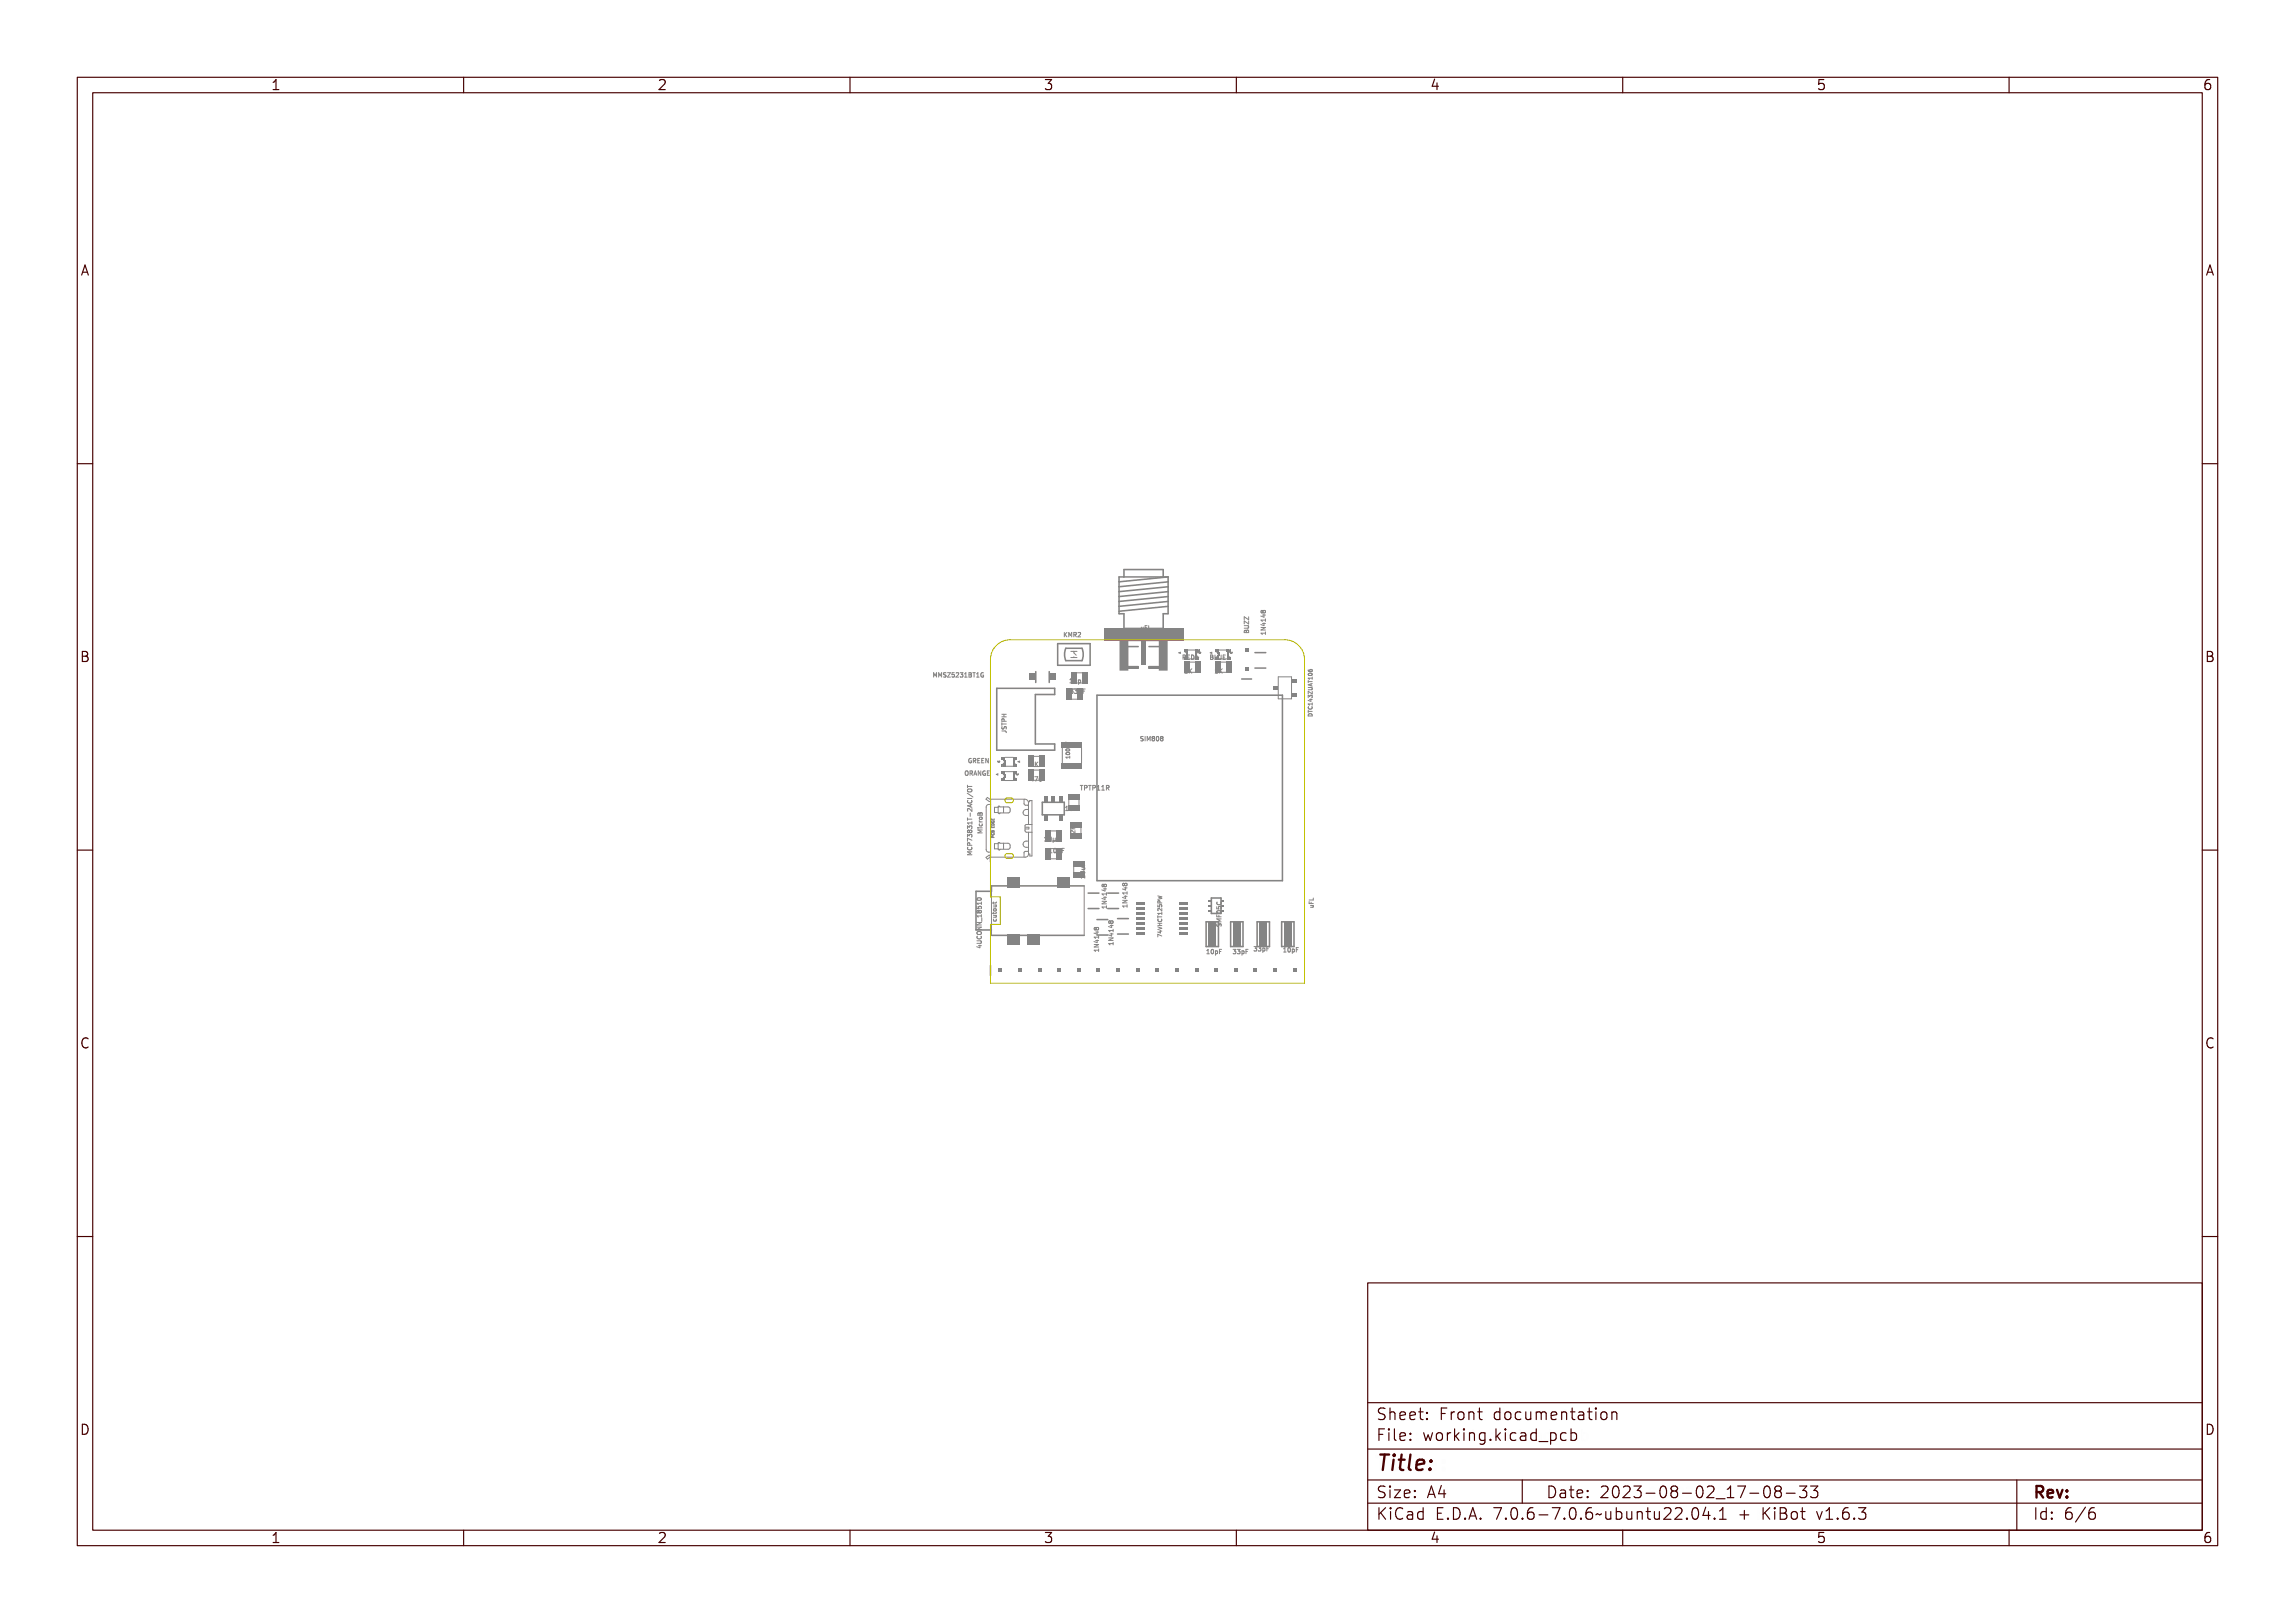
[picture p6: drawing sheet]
<svg xmlns="http://www.w3.org/2000/svg" width="297mm" height="210mm" viewBox="0 0 297 210" stroke-linecap="round" stroke-linejoin="round" font-family="sans-serif">
<defs><g id="words">
<text font-size="2.7" fill="#480000" x="178" y="190.3">Title:</text>
<g font-size="2" fill="#480000">
<text x="178" y="183.7">Sheet: Front documentation</text>
<text x="178" y="186.5">File: working.kicad_pcb</text>
<text x="178" y="193.9">Size: A4</text>
<text x="178" y="196.6">KiCad E.D.A. 7.0.6-7.0.6~ubuntu22.04.1 + KiBot v1.6.3</text>
<text x="200" y="193.9">Date: 2023-08-02_17-08-33</text>
<text x="263" y="196.6">Id: 6/6</text>
<text x="263" y="193.9">Rev:</text>
</g>
<g font-size="1.7" fill="#480000">
<text x="35" y="11.7">1</text>
<text x="85" y="11.7">2</text>
<text x="135" y="11.7">3</text>
<text x="185" y="11.7">4</text>
<text x="235" y="11.7">5</text>
<text x="285" y="11.7">6</text>
<text x="10.5" y="35.7">A</text>
<text x="285.5" y="35.7">A</text>
<text x="10.5" y="85.6">B</text>
<text x="285.5" y="85.6">B</text>
<text x="10.5" y="135.7">C</text>
<text x="285.5" y="135.7">C</text>
<text x="10.5" y="185.6">D</text>
<text x="285.5" y="185.6">D</text>
<text x="35" y="199.7">1</text>
<text x="85" y="199.7">2</text>
<text x="135" y="199.7">3</text>
<text x="185" y="199.7">4</text>
<text x="235" y="199.7">5</text>
<text x="285" y="199.7">6</text>
</g>
<g font-size=".8" fill="#848484">
<text x="137.6" y="82.4">KMR2</text>
<text x="161.6" y="82" transform="rotate(-90 161.6 82)">BUZZ</text>
<text x="163.8" y="82.2" transform="rotate(-90 163.8 82.2)">1N4148</text>
<text x="121.9" y="87.6">MMSZ5231BT1G</text>
<text x="138.3" y="88.4">10pF</text>
<text x="138.7" y="89.7">33pF</text>
<text x="152.9" y="85.4">RED</text>
<text x="153.2" y="87.1">1K</text>
<text x="156.5" y="85.4">BLUE</text>
<text x="157.1" y="87.1">1K</text>
<text x="130.2" y="94.9" transform="rotate(-90 130.2 94.9)">JSTPH</text>
<text x="147.5" y="95.9">SIM808</text>
<text x="125.4" y="100.3">ORANGE</text>
<text x="125.8" y="98.7">GREEN</text>
<text x="133.3" y="101.1">470</text>
<text x="133.3" y="99.2">1K</text>
<text x="127.1" y="107.8" transform="rotate(-90 127.1 107.8)">MicroB</text>
<text x="138.1" y="104.9">10K</text>
<text x="139.1" y="107.7" transform="rotate(-90 139.1 107.7)">2K</text>
<text x="139.7" y="102.3">TPTP11R</text>
<text x="125.8" y="109.3" transform="rotate(-90 125.8 109.3)">MCP73831T-2ACI/OT</text>
<text x="135" y="108.8">10µF</text>
<text x="136" y="110.4">10uF</text>
<text x="140.4" y="113.8" transform="rotate(-90 140.4 113.8)">10uF</text>
<text x="143.2" y="117.7" transform="rotate(-90 143.2 117.7)">1N4148</text>
<text x="145.9" y="117.5" transform="rotate(-90 145.9 117.5)">1N4148</text>
<text x="158.1" y="120" transform="rotate(-90 158.1 120)">SMF05C</text>
<text x="127" y="121.5" transform="rotate(-90 127 121.5)">4UCONN_18510</text>
<text x="142.2" y="123.2" transform="rotate(-90 142.2 123.2)">1N4148</text>
<text x="156" y="123.4">10pF</text>
<text x="159.5" y="123.4">33pF</text>
<text x="162.5" y="123.1">33pF</text>
<text x="166.3" y="123.2">10pF</text>
</g>
<text font-size=".7" fill="#848484" x="147.7" y="81.5">uFL</text>
</g></defs>
<g fill="none" stroke="#848484" stroke-width=".13">
<path d="M161.6 79.8v.4l-.6-.4v.4M163.3 79.6l.1-.1 .1 .1a.16 .16 0 0 1 .2 0 .16 .16 0 0 1 0 .2 .16 .16 0 0 1-.2 0 .16 .16 0 0 1-.3 0 .16 .16 0 0 1 .1-.2zM163.4 79.2v.1M163.4 79.1l-.2-.1v.3M163.4 79.1l.1-.1h.2v.3M163.4 79.1v.1M163.4 79.2l.1 .1M120.8 87.6v-.6l.2 .5 .2-.5v.6M121.9 87l-.2 .5-.2-.5v.6M121.9 87.1h.1l.1 .3 .1-.3h.1v.5v-.5l-.1 .3-.2-.3v.5h-.1zM122.4 87.1h.1l.1 .3 .1-.3h.1v.5h-.1v-.5l-.1 .3-.1-.3v.5h-.1zM122.9 87.1h.3v.1h-.2a.13 .13 0 0 0 0 .1 .13 .13 0 0 0 .2 0 .17 .17 0 0 1 0 .3 .17 .17 0 0 1-.3-.1l.1 .1a.13 .13 0 0 0 .2-.1 .13 .13 0 0 0-.2-.1z"/>
<path d="M123.4 87.1h.3l-.3 .5h.3h-.4l.3-.5zM123.8 87.1h.3h-.2v.2a.19 .19 0 0 1 .2 .1 .19 .19 0 0 1-.1 .2 .19 .19 0 0 1-.2-.1 .15 .15 0 0 0 .2 .1 .15 .15 0 0 0 0-.2 .15 .15 0 0 0-.2 0zM124.3 87.1a.21 .21 0 0 1 .3 .1 .21 .21 0 0 1-.2 .3l-.1 .1h.3h-.3l.2-.4zM124.7 87.1h.1a.15 .15 0 0 1 .2 0 .15 .15 0 0 1 0 .2 .17 .17 0 0 1 0 .3 .17 .17 0 0 1-.3-.1l.1 .1a.12 .12 0 0 0 .2-.1 .12 .12 0 0 0-.1-.1l-.1-.1h.2v-.1h-.3zM125.2 99.8h-.2l-.1 .1v.3l.3 .1M125.2 87.1h.2v.5h.1h-.3h.1v-.5zM125.5 99.9l.1-.1a.27 .27 0 0 1 .2 .3 .27 .27 0 0 1-.2 .2l-.1-.1zM125.6 98.1a.31 .31 0 0 0-.2 .3 .31 .31 0 0 0 .2 .3M125.6 99.9a.23 .23 0 0 1 .2 .2 .23 .23 0 0 1-.2 .2zM125.6 87.1h.2a.14 .14 0 0 1 .2 .1 .14 .14 0 0 1-.1 .1 .15 .15 0 0 1 .1 .2 .15 .15 0 0 1-.2 .1h-.2zM125.7 87.4h.1a.1 .1 0 0 1 .1 .1 .1 .1 0 0 1-.1 .1h-.1zM125.7 87.1l.2 .1v.1h-.2z"/>
<path d="M125.9 98.2h.2l.1 .1a.2 .2 0 0 0-.3 .1 .2 .2 0 0 0 .2 .3l-.1-.3h.2v.3a.27 .27 0 0 1-.4-.1 .27 .27 0 0 1 .1-.4zM125.9 99.8h.2a.15 .15 0 0 1 .2 .1 .15 .15 0 0 1-.1 .2l.1 .2-.2-.2h-.1v.2h-.1zM126 99.9h.1a.1 .1 0 0 1 .1 .1 .1 .1 0 0 1-.1 0h-.1zM126.1 87.1h.4h-.2v.5h-.1v-.5zM126.3 98.2h.1a.15 .15 0 0 1 .2 .1 .15 .15 0 0 1-.1 .2l.2 .2-.3-.2v.2h-.1zM126.4 98.2a.1 .1 0 0 1 .1 .1 .1 .1 0 0 1-.1 .1zM126.5 99.8h.1l.2 .5-.1-.1h-.2l-.1 .1zM126.6 99.9l.1 .2h-.2zM126.6 87.1h.2v.5h.1h-.3h.1v-.5zM126.8 98.2h.3h-.3v.2h.3l-.3 .1v.2h.3h-.3zM126.9 99.8h.1l.1 .4v-.4h.1v.5h-.1l-.2-.4v.4zM127.1 87.1h.2l.1 .1a.2 .2 0 0 0-.3 .1 .2 .2 0 0 0 .2 .3l-.1-.3h.2v.3a.27 .27 0 0 1-.4-.1 .27 .27 0 0 1 .1-.4z"/>
<path d="M127.2 98.2h.3h-.2v.2h.2l-.2 .1v.2h.3h-.4zM127.4 99.9l.2-.1 .1 .1a.2 .2 0 0 0-.3 .1 .2 .2 0 0 0 .2 .3l-.1-.2h.2v.2a.27 .27 0 0 1-.4-.1 .27 .27 0 0 1 .1-.3zM127.7 98.2l.2 .4v-.4h.1v.5h-.1l-.2-.4v.4zM127.8 99.8h.3l-.2 .1v.1h.2l-.2 .1v.2h.2h-.3zM129.1 98.5l.1 .1h.1M129.2 98.5h-.1M129.2 98.5l.1 .1 .1-.1a.11 .11 0 0 1-.1 .2 .11 .11 0 0 1-.1-.2zM129.3 98.5h.1M129.4 98.5v.1M129.4 98.6h-.1M129.7 94.5h.4a.16 .16 0 0 1 .2 .2 .16 .16 0 0 1-.2 .2 .13 .13 0 0 0 .1-.2 .13 .13 0 0 0-.1-.1h-.4v.2zM129.7 93.5v.2h.5v.1h-.5v.2z"/>
<path d="M129.7 92.7h.5h-.2v.2h.2v.1h-.5v-.1h.2v-.2h-.2zM129.7 94.1h.1v.2a.13 .13 0 0 0 .1 0 .13 .13 0 0 0 .1-.2 .17 .17 0 0 1 .2 0 .17 .17 0 0 1-.1 .3l.1-.1a.13 .13 0 0 0-.1-.2 .13 .13 0 0 0-.1 .2 .18 .18 0 0 1-.3 0 .18 .18 0 0 1 0-.2zM129.7 93.2l.2-.1 .1 .3h.2v.1h-.5zM129.8 93.2h.1l.1 .2h-.3zM131.8 98.6l.2-.1v.2zM131.8 98.6l.1-.1zM131.9 98.5v.1M132 98.5l-.3 .1h.3M137.6 81.9h.1v.2l.3-.2-.2 .2 .2 .3-.2-.3-.1 .3h-.1zM137.9 96v.2h.5M138 97a.24 .24 0 0 1 .2-.1 .24 .24 0 0 1 .2 .2 .24 .24 0 0 1-.3 .1 .24 .24 0 0 1-.1-.2zM138 97.4a.24 .24 0 0 1 .2-.1 .24 .24 0 0 1 .2 .3 .24 .24 0 0 1-.3 .1 .24 .24 0 0 1-.1-.3z"/>
<path d="M138 97.6h.4l.1-.1v.2l-.1-.1h-.4v.2zM138 95.9v.2h.2v-.2v.2l.3 .1h-.5zM138 97.1l.5 .1a.23 .23 0 0 1-.3 .2 .23 .23 0 0 1-.2-.2zM138 96.7l.5 .1a.23 .23 0 0 1-.3 .2 .23 .23 0 0 1-.2-.2zM138 97.2a.21 .21 0 0 1 .4 .1 .22 .22 0 0 1-.4-.1zM138 96.8a.21 .21 0 0 1 .4 .1 .22 .22 0 0 1-.4-.1zM138.1 81.9h.1l.1 .3 .1-.3h.1v.5h-.1v-.5l-.1 .3-.2-.3v.5zM138.1 96.3h.4v.2l-.4 .1 .3-.1zM138.1 96.5h.3M138.2 96.1v.1M138.4 96.5v.2h-.3M138.4 87.9l.2-.1v.5l.1 .1h-.3l.1-.1v-.4z"/>
<path d="M138.4 97.8v.3M138.4 98h-.5l.2 .1M138.6 81.9h.1a.15 .15 0 0 1 .2 .1 .15 .15 0 0 1-.1 .2l.2 .2-.3-.2h-.1v.2zM138.6 81.9h.1a.1 .1 0 0 1 .1 .1 .1 .1 0 0 1-.1 .1h-.1zM138.8 89.2h.1a.15 .15 0 0 1 .2 0 .15 .15 0 0 1-.1 .2 .17 .17 0 0 1 0 .3 .17 .17 0 0 1-.2 0 .12 .12 0 0 0 .2 0 .12 .12 0 0 0 0-.2l-.1-.1h.1v-.1h-.2zM138.9 87.9v-.1a.27 .27 0 0 1 .3 .3 .27 .27 0 0 1-.3 .3l-.1-.2zM139 87.9a.23 .23 0 0 1 .1 .2 .23 .23 0 0 1-.1 .2zM139 81.9h.1a.21 .21 0 0 1 .2 .1 .21 .21 0 0 1-.1 .3l-.1 .1h.3h-.4l.3-.4zM139.2 89.2h.1a.15 .15 0 0 1 .2 0 .15 .15 0 0 1 0 .2 .17 .17 0 0 1 0 .3 .17 .17 0 0 1-.3 0h.1a.13 .13 0 0 0 .2-.1 .13 .13 0 0 0-.2-.1l.2-.2h-.3zM139.3 88h.1a.18 .18 0 0 1 .3 .2 .18 .18 0 0 1-.3 .1l-.1 .2zM139.4 88.1v-.1a.14 .14 0 0 1 .2 .2 .14 .14 0 0 1-.2 .1zM139.6 81.8l.2 .1v.1l-.3 .4h.3"/>
<path d="M139.7 89.3l.1 .1a.18 .18 0 0 1 .2 .1 .18 .18 0 0 1-.2 .2l-.1 .2zM139.8 87.8h.3l-.2 .1v.2h.2h-.2v.3h-.1zM139.8 89.4a.14 .14 0 0 1 .2 .1 .14 .14 0 0 1-.2 .2zM140.2 89.2h.3l-.2 .1v.1h.2l-.2 .1v.2h-.1zM147.6 95.4h.3h-.3a.13 .13 0 0 0 .1 .2 .13 .13 0 0 0 .1 0 .17 .17 0 0 1 0 .3 .17 .17 0 0 1-.3-.1h.1a.13 .13 0 0 0 .2-.1 .13 .13 0 0 0-.2-.1zM147.8 81.1l.1 .4 .2-.4v.4h-.1a.13 .13 0 0 1-.1 0 .13 .13 0 0 1-.1-.1zM148 95.3h.3l-.1 .1v.4l.1 .1h-.3l.1-.1v-.4zM148.2 81h.3l-.2 .1v.1h.2l-.2 .1v.2h-.1zM148.4 95.3h.1l.1 .3 .1-.3h.1v.6v-.5l-.1 .3-.2-.3v.5h-.1zM148.7 81v.5h.3h-.3zM149 95.4a.16 .16 0 0 1 .2-.1 .16 .16 0 0 1 0 .3 .16 .16 0 0 1 0 .2 .16 .16 0 0 1-.2 0 .16 .16 0 0 1 0-.2l-.1-.1zM149.4 95.4l.1-.1a.27 .27 0 0 1 .2 .3 .27 .27 0 0 1-.2 .3l-.1-.2z"/>
<path d="M149.5 95.4a.23 .23 0 0 1 .2 .2 .23 .23 0 0 1-.2 .2zM149.9 95.4a.16 .16 0 0 1 .2-.1 .16 .16 0 0 1 0 .3 .16 .16 0 0 1 0 .2 .16 .16 0 0 1-.2 0 .16 .16 0 0 1 0-.2l-.1-.1zM150.5 95.3v.2M150.5 95.6v.2M152.6 84.5l.2-.1v.2zM152.6 84.5h.1zM152.7 84.4v.1M152.8 84.4l-.2 .1h.2M153 84.8h.2a.15 .15 0 0 1 .1 .1 .15 .15 0 0 1-.1 .2l.2 .3-.3-.3v.3h-.1zM153.1 84.9h.1a.1 .1 0 0 1 .1 .1 .1 .1 0 0 1-.1 .1h-.1zM153.5 84.8h.3l-.2 .1v.1h.2l-.2 .1v.2l.2 .1h-.3zM153.9 84.8a.29 .29 0 0 1 .4 .3 .29 .29 0 0 1-.4 .3z"/>
<path d="M154 84.9a.22 .22 0 0 1 .2 .2 .22 .22 0 0 1-.2 .2zM155.2 84.4v.1M155.2 84.4h.1M155.2 84.5h.1M155.2 84.4l.1 .1 .1-.1a.11 .11 0 0 1-.1 .2 .11 .11 0 0 1-.1-.2zM155.4 84.4h.1M155.4 84.4v.1h-.2M156.6 84.8h.1a.14 .14 0 0 1 .2 .1 .14 .14 0 0 1-.1 .2 .15 .15 0 0 1 .1 .1 .15 .15 0 0 1-.2 .2h-.1zM156.6 85.1h.1a.1 .1 0 0 1 .1 .1 .1 .1 0 0 1-.1 .1h-.1zM156.6 84.9h.2v.1h-.2zM156.7 84.5l.2-.1v.2zM156.7 84.5h.1z"/>
<path d="M156.8 84.4v.1M156.9 84.4l-.3 .1h.3M157 84.8h.1v.5l.3 .1h-.4zM157.5 84.8h.1v.4a.1 .1 0 0 0 .1 .1 .1 .1 0 0 0 .1-.1v-.4v.3a.18 .18 0 0 1-.1 .3 .18 .18 0 0 1-.2-.3zM158 84.8h.3l-.3 .1v.1h.3l-.3 .1v.2l.3 .1h-.3zM158.3 85.3h.3M158.3 84.8h.3M159.2 84.4l.1 .1h.1M159.2 84.4h.1M159.3 84.4l.1 .1v-.1a.11 .11 0 0 1 0 .2 .11 .11 0 0 1-.1-.2zM159.4 84.5h.1M159.4 84.4h.1"/>
<path d="M159.4 84.4v.1M161.1 81.1h.3a.18 .18 0 0 1 .2 .2 .18 .18 0 0 1-.2 .2h-.3v-.1h.3a.11 .11 0 0 0 .2-.1 .11 .11 0 0 0-.2-.1h-.3zM161.1 80.7l.4 .3 .1-.3v.3l-.5-.2v.2zM161.1 80.2l.4 .3 .1-.3v.4l-.5-.3v.3zM161.1 81.7l.1-.1 .1 .1a.15 .15 0 0 1 .2-.1 .15 .15 0 0 1 .1 .2v.2h-.5zM161.1 81.7h.2v.2h-.2zM161.4 81.7h.1l.1 .2h-.3zM163.2 81.9h.5l.1-.1v.3l-.1-.1h-.4v.1zM163.2 81.4h.6v.1l-.5 .1h.5v.1h-.6v-.1l.5-.2h-.5zM163.2 81l.5-.1 .1 .1h-.1v.3h-.1l-.4-.3zM163.2 80.6h.5l.1-.2v.4l-.1-.2h-.4v.2zM163.2 80h.5l.1 .1h-.1v.3h-.1l-.4-.3z"/>
<path d="M163.3 81h.3v.2zM163.3 80.1h.3v.2zM169.3 86.7v.1l.2 .1M169.3 88v.3M169.3 90.3v-.3l.2 .1v-.1h.3v.3M169.3 91.9v.3M169.3 89h.4l.1 .1-.1 .2h-.4M169.3 92.1h.5M169.3 88.2h.5M169.3 92.4a.28 .28 0 0 1 .3 0 .28 .28 0 0 1 .2 .2h-.5zM169.3 91l.1 .2h.4h-.4l-.1 .2zM169.3 90.3h.5v-.1v.3v-.1h-.4v.1z"/>
<path d="M169.3 89.9l.4-.1 .1 .1h-.1v.2zM169.3 89l.5 .2v-.2v.3l-.4-.3-.1 .3zM169.3 88.6h.3a.16 .16 0 0 1 .3 .1 .18 .18 0 0 1-.3 .2h-.3v-.1h.4l.1-.1-.5-.1zM169.3 88.3l.5-.2-.1 .1v.2l.1 .1-.5-.1zM169.3 87.7l.1 .2h.4h-.4l-.1 .2zM169.3 87.4h.5v-.1v.3v-.1h-.4v.1zM169.3 87a.24 .24 0 0 1 .4-.1 .24 .24 0 0 1 .1 .3h-.4zM169.3 87.2a.25 .25 0 0 1 .3-.1 .25 .25 0 0 1 .2 .2 .25 .25 0 0 1-.3 .1 .25 .25 0 0 1-.2-.2zM169.3 91.4a.25 .25 0 0 0 .3 .4 .23 .23 0 0 0 .2-.4M169.4 86.5v.2l.2 .1a.17 .17 0 0 1 0-.3 .17 .17 0 0 1 .3 .1 .17 .17 0 0 1-.2 .2h-.1a.2 .2 0 0 1-.2 0 .2 .2 0 0 1 0-.3zM169.4 90.6a.18 .18 0 0 0 .2 .3 .18 .18 0 0 0 .2-.3 .24 .24 0 0 1-.2 .4 .24 .24 0 0 1-.2-.4zM169.4 89.5l.1-.1 .1 .1a.16 .16 0 0 1 .2 0 .16 .16 0 0 1 0 .2v-.1a.11 .11 0 0 0-.1-.1 .11 .11 0 0 0-.1 .1l-.2-.1v.2z"/>
<path d="M169.4 87a.19 .19 0 0 1 .2 0 .19 .19 0 0 1 .1 .1h-.3zM169.4 91.5h.4v.3h-.5zM169.4 89.9h.3v.2zM169.4 88.3l.3-.1v.2zM169.4 91.6l.3-.1 .1 .2h-.4zM169.5 90.5h.3M169.5 86.6l.3 .1v.2h-.3zM169.5 86.9h.1M169.6 90.4v.4l-.3-.2M169.7 88.5v.2M169.8 89.4v.4l-.5-.4v.4M169.8 87.6v.3"/>
<path d="M169.8 90.9v.3M169.8 91.1h-.5l.1 .1M169.8 88.4l-.5 .2 .5 .2M169.8 87.8h-.5l.1 .1M125.2 108.9h.6v.1h-.5l.3 .1-.3 .1h.5v.1h-.6v-.1l.3-.1-.3-.1zM125.2 107.5l.6 .2v.1l-.5-.2-.1 .3zM125.2 105.8h.5l.1-.1v.3l-.1-.1h-.4v.1zM125.2 105.2l.1 .2h.5v.1h-.5l-.1 .1zM125.2 104l.6-.2-.1 .1v.2l.1 .2-.6-.2zM125.2 103l.1 .1h.4l.1-.1v.3l-.1-.1h-.4l-.1 .1zM125.2 102.5l.7 .4zM125.2 101.5l.1 .2h.5v.1h-.5l-.1 .2z"/>
<path d="M125.3 109.6a.25 .25 0 0 0 .2 .4 .25 .25 0 0 0 .2-.4M125.3 108.5a.2 .2 0 0 0 .2 .2 .2 .2 0 0 0 .2-.2h.1a.27 .27 0 0 1-.3 .3 .27 .27 0 0 1-.2-.3zM125.3 103.4a.2 .2 0 0 0 .2 .3 .2 .2 0 0 0 .2-.3h.1a.27 .27 0 0 1-.3 .4 .27 .27 0 0 1-.2-.4zM125.3 106.7l.1-.1 .1 .1a.16 .16 0 0 1 .2 0 .16 .16 0 0 1 0 .2 .16 .16 0 0 1-.2 0 .16 .16 0 0 1-.2 0 .16 .16 0 0 1 0-.2zM125.3 107.1h.1l.1 .1a.17 .17 0 0 1 .3 0 .17 .17 0 0 1-.1 .2 .12 .12 0 0 0 0-.2 .12 .12 0 0 0-.2 0v.1a.12 .12 0 0 0-.1-.1 .12 .12 0 0 0-.2 .1 .12 .12 0 0 0 .1 .1l-.1-.1zM125.3 106.2h.1l.1 .1a.17 .17 0 0 1 .3-.1 .17 .17 0 0 1-.1 .3v-.1a.13 .13 0 0 0 0-.2 .14 .14 0 0 0-.2 .2 .12 .12 0 0 0-.1-.1 .12 .12 0 0 0-.2 .1 .12 .12 0 0 0 .1 .1l-.1-.1zM125.3 104.4h.2l.2 .2 .1-.3v.4l-.4-.3-.1 .3zM125.3 108h.2l.1 .3h.2h-.6zM125.3 102.1l.3-.1 .2 .1a.27 .27 0 0 1-.3 .3 .27 .27 0 0 1-.2-.3zM125.3 102.2a.25 .25 0 0 1 .3-.1 .25 .25 0 0 1 .1 .2 .25 .25 0 0 1-.2 0 .25 .25 0 0 1-.2-.1zM125.3 104h.3v.1zM125.3 108.1h.2v.2h-.2z"/>
<path d="M125.6 104.9v.2zM125.8 110.2h-.6l.4 .2-.4 .2h.6M126.5 119.3h.5v.1l-.4 .2h.4v.1h-.5v-.1l.4-.2h-.4zM126.5 118.8h.5v.1l-.4 .2h.4v.1h-.5v-.1l.4-.2h-.4zM126.5 118h.5v-.1v.3v-.1h-.5v.1zM126.5 117.1v.2h.2a.19 .19 0 0 1 .1-.3 .19 .19 0 0 1 .2 .1 .19 .19 0 0 1-.1 .3 .16 .16 0 0 0 .1-.3 .15 .15 0 0 0-.2 0 .15 .15 0 0 0-.1 .2h-.2zM126.5 116.7h.5v-.2v.4v-.2h-.5v.2zM126.5 117.5h.1l.1 .1a.16 .16 0 0 1 .3-.1 .16 .16 0 0 1 0 .3 .16 .16 0 0 1-.3-.1 .16 .16 0 0 1-.2 .1 .16 .16 0 0 1 0-.3zM126.5 119.8h.4l.1 .1a.27 .27 0 0 1-.3 .2 .27 .27 0 0 1-.2-.2zM126.5 116.1h.4l.1 .1a.27 .27 0 0 1-.3 .2 .27 .27 0 0 1-.2-.2zM126.5 119.9a.25 .25 0 0 1 .3-.1 .25 .25 0 0 1 .2 .2 .25 .25 0 0 1-.3 .1 .25 .25 0 0 1-.2-.2zM126.5 116.2a.21 .21 0 0 1 .3-.1 .21 .21 0 0 1 .1 .2h-.3z"/>
<path d="M126.6 107v.1zM126.6 107.3h.5v.1h-.5l.3 .1-.3 .2h.5h-.5v-.1l.3-.1-.3-.1zM126.6 105.1h.2v.1a.15 .15 0 0 1 .2-.1 .15 .15 0 0 1 .1 .2v.1h-.5zM126.7 105.2h.1v.1h-.2zM126.7 107h.4v-.1v.3v-.1h-.3l-.1 .1zM126.7 106h.1v.2l.3 .1h-.4l.1-.1zM126.7 106.5h.1a.15 .15 0 0 0 0 .2 .15 .15 0 0 0 .2 0 .15 .15 0 0 0 0-.2 .21 .21 0 0 1 0 .3 .21 .21 0 0 1-.3 0 .21 .21 0 0 1 0-.3zM126.9 105.2h.2v.1h-.2zM127.2 118.3v.5zM128.3 105.9v.2h.4v-.2M128.3 106.9v.2h.4v-.2M128.3 106.3a.16 .16 0 0 0 .2 .2 .16 .16 0 0 0 .1-.2"/>
<path d="M128.3 106.7a.18 .18 0 0 1 .2-.1 .18 .18 0 0 1 .2 .2h-.4zM128.3 106.9l.1 .2h.1v-.2v.2h.1l.1-.2v.2h-.4zM128.3 106.1l.1 .2h.1v-.2v.2h.1l.1-.2v.2h-.4zM128.3 107.8l.1 .2M128.4 107.7a.12 .12 0 0 0 .1 .2 .12 .12 0 0 0 .1-.2 .16 .16 0 0 1-.1 .3 .16 .16 0 0 1-.1-.3zM128.4 106.4a.12 .12 0 0 0 .1 .1 .12 .12 0 0 0 .1-.1l-.1 .1v-.1h.1a.16 .16 0 0 1-.1 .2 .16 .16 0 0 1-.1-.2zM128.4 108h.1v.2h.2h-.4zM128.4 107.5h.2l.1 .2h-.4zM128.4 108h.1M128.4 106.7h.2l.1 .2h-.4zM128.4 107.5l.1 .1h-.1zM128.4 108.1l.1 .1h-.1z"/>
<path d="M128.4 106.6h.1M128.4 106.7h.2v.1h-.2zM128.4 108.2h-.1v.2h.4M128.4 108.2h.1M128.4 107.5h-.1v.2h.4l-.1-.2-.1 .1M128.4 107.5h.1M128.5 108.2v.2M128.5 107.5v.1M128.5 106v.1M128.5 107v.1M128.5 107.6v.1M128.5 107.5h.1v.1h-.1z"/>
<path d="M128.6 116.7v.2M128.6 118v.3M128.6 118.4h.3M128.6 117.1h.3M128.6 118.9v.2l.1 .1 .2-.1v-.2M128.6 118.5h.4l-.1 .1a.13 .13 0 0 1 .1 .1 .13 .13 0 0 1-.1 .1h-.3l.4-.1zM128.6 118.1v.1h.3l.1-.1v.1l-.4 .1v.1v-.1h-.1l.1-.1zM128.6 117.1h.4l-.1 .1a.13 .13 0 0 1 .1 .2 .13 .13 0 0 1-.1 .1h-.3l.4-.2zM128.6 116.7v.2h.3l.1-.2v.2h-.4v.1v-.1h-.1h.1zM128.6 117.6h.3v.2l-.3 .1zM128.6 106.2l-.1 .1M128.6 107.8a.15 .15 0 0 1 0 .2 .15 .15 0 0 1-.2 0"/>
<path d="M128.6 106.2v.1M128.6 118.9h.1a.15 .15 0 0 0 0 .2 .15 .15 0 0 0 .2 0 .15 .15 0 0 0 0-.2 .2 .2 0 0 1 0 .3 .2 .2 0 0 1-.3 0 .2 .2 0 0 1 0-.3zM128.9 118.4v.3h-.3M128.9 117.1h.1M128.9 117.1v.2h-.3M128.9 116.7v.1h-.5M128.9 118v.2h-.5M129 100.2l.2-.1v.2zM129 100.2l.1 .1zM129.1 100.2v.1M129.2 100.1l-.3 .1 .3 .1M131.5 100.1l.1 .1h.1"/>
<path d="M131.6 100.1h-.1M131.6 100.2l.1 .1 .1-.1a.11 .11 0 0 1-.1 .1 .11 .11 0 0 1-.1-.1zM131.7 100.1h.1M131.8 100.1v.1M131.8 100.2h-.1M133.5 100.5h.1v.4h.1l-.1 .2h-.1v-.1h-.2zM133.5 100.6v.3h-.1zM133.8 100.5h.3l-.2 .6h-.1l.2-.5zM134.3 100.6v-.1a.27 .27 0 0 1 .3 .3 .27 .27 0 0 1-.3 .3l-.1-.2zM134.4 100.6a.23 .23 0 0 1 .1 .2 .23 .23 0 0 1-.1 .2zM135.1 108.3h.2v.5h.1h-.3h.2v-.4zM135.6 108.3h.1a.27 .27 0 0 1 .2 .3 .27 .27 0 0 1-.2 .2l-.1-.1z"/>
<path d="M135.7 108.4a.23 .23 0 0 1 .1 .2 .23 .23 0 0 1-.1 .2zM135.8 110.3h.3M135.9 109.9h-.1M136 108.4h.1l.1 .4 .1-.4 .1 .4-.1 .1-.2-.1v.2h-.1zM136.1 109.8h.2v.5l.1 .1h-.3l.1-.1v-.4zM136.5 108.3h.3h-.2v.2h.2l-.2 .1v.2h-.1zM136.5 109.9l.1-.1a.27 .27 0 0 1 .3 .3 .27 .27 0 0 1-.3 .3l-.1-.2zM136.6 109.9a.23 .23 0 0 1 .2 .2 .23 .23 0 0 1-.2 .2zM136.9 108.3h.3M137 110h.1v.3l.2-.3v.4l-.1-.1a.14 .14 0 0 1-.1 .1 .14 .14 0 0 1-.1-.2zM137.5 109.8h.3l-.3 .1v.1h.3l-.3 .1v.3zM137.9 104.9h.3"/>
<path d="M138 104.4l-.1 .1M138.2 104.4h.2v.4l.1 .1h-.3l.1-.1v-.4zM138.7 104.4a.27 .27 0 0 1 .3 .2 .27 .27 0 0 1-.3 .3l-.1-.1zM138.7 104.4a.23 .23 0 0 1 .2 .2 .23 .23 0 0 1-.2 .2zM139.1 104.4h.1v.2l.3-.2-.2 .2 .2 .3-.3-.3v.3h-.1zM139.8 101.7h.4h-.2v.6h-.1v-.6zM139.8 113.5h.5l.1-.1v.3l-.1-.2h-.4v.2zM139.8 112l.1 .2h.2v-.2v.2h.3v.1h-.6zM139.9 112.9h.4l.1 .1a.27 .27 0 0 1-.3 .3 .27 .27 0 0 1-.2-.3zM139.9 113a.21 .21 0 0 1 .3-.1 .21 .21 0 0 1 .1 .3h-.3zM140 112.5h.4h-.1a.14 .14 0 0 1 .1 .2 .14 .14 0 0 1-.2 .1h-.2v-.1h.3v-.1zM140.3 101.7h.2a.19 .19 0 0 1 .2 .2 .19 .19 0 0 1-.3 .1v.3h-.1z"/>
<path d="M140.4 101.7h.1a.11 .11 0 0 1 .1 .1 .11 .11 0 0 1-.1 .2h-.1zM140.7 101.7h.5h-.2v.6h-.1v-.6zM141.3 101.7h.1a.19 .19 0 0 1 .2 .2 .19 .19 0 0 1-.2 .1v.3h-.1zM141.4 101.7a.11 .11 0 0 1 .2 .1 .14 .14 0 0 1-.2 .2zM141.8 101.7h.2v.5l.1 .1h-.3l.1-.1v-.5l-.1 .1zM142.3 101.7h.2v.5l.1 .1h-.3l.1-.1v-.5l-.1 .1zM142.7 117.4h.4l.1-.1v.3l-.1-.2h-.4v.2zM142.7 116.8h.5v.1l-.4 .2h.4v.1h-.5v-.1l.4-.2h-.4zM142.7 116.4l.4-.1 .1 .2h-.1v.2h-.1l-.3-.2zM142.7 116h.4l.1-.1v.3l-.1-.1h-.4v.1zM142.7 115.5l.4-.1 .1 .1h-.1v.3h-.1l-.3-.2zM142.7 115h.1l.1 .1a.16 .16 0 0 1 .3-.1 .16 .16 0 0 1 0 .3 .16 .16 0 0 1-.3-.1 .16 .16 0 0 1-.2 .1 .16 .16 0 0 1 0-.3z"/>
<path d="M142.7 101.7h.2a.16 .16 0 0 1 .2 .1 .16 .16 0 0 1-.1 .2l.2 .3-.3-.3h-.1v.3h-.1zM142.7 116.5h.3v.1zM142.7 115.5h.3v.2zM142.7 114.4l-.1 .1v.2M142.7 114.4h.1M142.8 114.4l.1 .1M142.8 101.7h.1a.1 .1 0 0 1 .1 .1 .1 .1 0 0 1-.1 .1h-.1zM142.9 114.6l-.1 .1M142.9 114.5l.1-.1h.1l.1 .3M142.9 114.5v.1M142.9 114.6v.1M143.3 101.9l.2 .3"/>
<path d="M143.4 101.6l.1 .1-.1 .2M143.5 119.2v.2h.2M143.5 119.6l.4-.1 .2 .2h-.2v.2l-.4-.2zM143.5 119.2h.1M143.5 119.2h.2M143.5 119.1h.2l.1 .1a.16 .16 0 0 1 .2-.1 .16 .16 0 0 1 0 .3 .16 .16 0 0 1-.2-.1 .16 .16 0 0 1-.3 .1 .16 .16 0 0 1 0-.3zM143.6 119.7h.3v.1zM143.7 119.8h.4M143.7 119.2h.1M143.7 119.2v.1M143.7 119.3l.1-.2 .3 .2-.2 .2-.2-.1M143.7 119.3v.1"/>
<path d="M143.9 119.7v.3l-.4-.1M145.3 117.2h.5l.1-.1v.3l-.1-.1h-.4v.1zM145.3 116.7h.6v.1l-.5 .1h.5v.1h-.6v-.1l.5-.2h-.5zM145.3 116.3l.4-.1 .2 .1h-.2v.3l-.4-.2zM145.3 115.9h.5l.1-.2v.4l-.1-.2h-.4v.2zM145.3 115.3h.4l.2 .1h-.2v.3l-.4-.3zM145.4 114.9l.1-.1 .1 .1a.16 .16 0 0 1 .2 0 .16 .16 0 0 1 0 .2 .16 .16 0 0 1-.2 0 .16 .16 0 0 1-.3 0 .16 .16 0 0 1 .1-.2zM145.4 116.3h.3v.2zM145.4 115.4h.3v.2zM145.5 114.5v.1M145.5 114.4l-.2-.1v.3M145.5 114.4l.1-.1h.2v.3"/>
<path d="M145.5 114.4v.1M145.5 114.5l.1 .1M149.8 119.5h.6M149.8 117.1v.2l.3 .1-.1-.2 .1-.1h.2v.2M149.8 118.5v.3M149.8 119.9l.6 .2-.6 .2M149.8 119.8h.6M149.8 118.6h.6M149.8 115.9l.6 .2-.4 .1h.4l-.6 .2M149.9 120l.5 .2-.5-.1v.2zM149.9 119.6l.4-.1 .1 .2h-.1l-.1 .2zM149.9 119.1l.5 .2-.5 .2v-.1l.4-.1-.4-.1z"/>
<path d="M149.9 118.7h.5l-.3 .1v.2h.3v.1h-.5v-.1h.2v-.2zM149.9 117.9v.1h.5v.1h-.5v.2zM149.9 117.6h.4l.1-.1v.3l-.1-.1h-.4v.1zM149.9 116.7v.2h.2a.17 .17 0 0 1 0-.2 .17 .17 0 0 1 .3 .1 .17 .17 0 0 1-.1 .2 .13 .13 0 0 0 0-.2 .13 .13 0 0 0-.2 0 .13 .13 0 0 0 0 .2h-.2zM149.9 115.8l.5 .1-.3 .1 .3 .1-.5 .1 .4-.1-.3-.1 .3-.1zM149.9 118.9a.23 .23 0 0 0 .2 .3 .23 .23 0 0 0 .2-.3M149.9 118.3h.1a.18 .18 0 0 0 .1 .3 .18 .18 0 0 0 .2-.3h.1a.24 .24 0 0 1-.3 .3 .24 .24 0 0 1-.2-.3zM149.9 117.1h.2l.2 .2 .1-.2v.3l-.4-.2-.1 .2zM149.9 116.3l.2-.1 .1 .3 .2 .1h-.5zM149.9 119.7h.3v.1zM150 116.3h.1v.2h-.2zM150.1 119.5v.3"/>
<path d="M150.1 116.8v-.2h-.2l-.1 .2h.6M150.3 117.3v.1M150.4 118.2h-.6l.2 .1M150.4 117.6v.3l-.4-.3h-.2l.1 .2M150.4 118v.3M157.5 119.1h.6v.1h-.5l.3 .1-.3 .1h.5v.1h-.6v-.1l.3-.1-.3-.1zM157.5 118.7l.1 .2h.1l.1-.2v.2h.3v.1h-.6zM157.5 117.8l.1 .2h.1a.19 .19 0 0 1 .1-.2 .19 .19 0 0 1 .2 .1 .19 .19 0 0 1 0 .2 .15 .15 0 0 0 0-.2 .15 .15 0 0 0-.2 0 .15 .15 0 0 0 0 .2h-.3zM157.5 116.7v.2l.1 .1M157.5 119.6h.1v.2a.13 .13 0 0 0 .1 0 .13 .13 0 0 0 .1-.1 .17 .17 0 0 1 .2 0 .17 .17 0 0 1 0 .2 .13 .13 0 0 0-.1-.2 .13 .13 0 0 0-.1 .2 .18 .18 0 0 1-.3 0 .18 .18 0 0 1 0-.3zM157.5 117.3h.1a.2 .2 0 0 0 .2 .3 .2 .2 0 0 0 .2-.3 .27 .27 0 0 1-.2 .3 .27 .27 0 0 1-.3-.3zM157.6 118.2h.3l.2 .1a.27 .27 0 0 1-.3 .3 .27 .27 0 0 1-.3-.3z"/>
<path d="M157.6 118.3a.21 .21 0 0 1 .2-.1 .21 .21 0 0 1 .2 .3h-.4zM158 116.7v.2l-.1 .1M169.4 116.7v.2h.6M169.5 116.8v.2h.2v-.2v.2h.3v.1h-.5zM169.5 116.6h.4l.1-.3v.3h-.5zM169.6 117.2h.4l-.1 .1a.13 .13 0 0 1 .1 .1 .13 .13 0 0 1-.2 .1h-.2l.3-.1zM169.6 117.2h.4M169.7 116.7v.2M169.9 117.2h.1M169.9 117.2v.2h-.3M170 116.2v.3h-.6M126.5 121.2l.4-.1 .1 .2h-.1v.2h-.1l-.3-.2z"/>
<path d="M126.5 120.7h.3a.18 .18 0 0 1 .2 .2 .18 .18 0 0 1-.2 .1h-.3h.3a.11 .11 0 0 0 .2-.1 .11 .11 0 0 0-.2-.1h-.3zM126.5 120.2h.1a.2 .2 0 0 0 .1 .3 .2 .2 0 0 0 .2-.3h.1a.27 .27 0 0 1-.3 .4 .27 .27 0 0 1-.2-.4zM126.5 121.3h.3v.1zM126.6 122.4h.4M126.8 122.3v.3l-.4-.1M126.9 121.8v.2l-.5 .1M141.6 123h.5l.1-.2v.3l-.1-.1h-.4v.2zM141.6 122.4h.6v.1l-.5 .2h.5h-.6v-.1l.5-.1h-.5zM141.6 122l.5-.1 .1 .2h-.1v.2h-.1l-.4-.2zM141.6 121.6h.5l.1-.1v.3l-.1-.1h-.4v.1zM141.6 121.1l.5-.1 .1 .1h-.1v.3h-.1l-.4-.3zM141.7 120.6h.1l.1 .1a.16 .16 0 0 1 .2-.1 .16 .16 0 0 1 0 .3 .16 .16 0 0 1-.2-.1 .16 .16 0 0 1-.2 .1 .16 .16 0 0 1 0-.3z"/>
<path d="M141.7 122.1h.3v.1zM141.7 121.1h.3v.2zM141.8 120.2v.1M141.8 120.1l-.1-.1-.1 .3M141.8 120.1l.2-.1h.1v.3M141.8 120.1v.1M141.8 120.2l.1 .1M143.5 121.4h.6l-.6 .3h.6M143.5 121.5h.5l.1-.1v.3l-.1-.2h-.4l-.1 .2zM143.5 120.9h.6v.1l-.5 .2h.5v.1h-.6v-.1l.5-.2h-.5zM143.5 120.5l.4-.1 .2 .2h-.2v.2l-.4-.2zM143.5 120.1h.5l.1-.1v.3l-.1-.1h-.4l-.1 .1z"/>
<path d="M143.6 120.6h.3v.2zM143.7 120.8h.4M143.9 120.8v.3l-.4-.1M144.1 120.2v.4M144.1 121.9v.4M144.1 122.1h-.6l.1 .2M144.1 120.4h-.6l.1 .2M150 120.5h.4M150.2 120.4v.3l-.4-.1M150.4 121.1l-.6-.2v.3M156.1 122.9h.2v.5h.2h-.4h.2v-.5zM156.6 122.9h.1a.27 .27 0 0 1 .2 .3 .27 .27 0 0 1-.2 .2l-.1-.1z"/>
<path d="M156.7 122.9a.23 .23 0 0 1 .1 .3 .23 .23 0 0 1-.1 .2zM157 123l.1 .1a.18 .18 0 0 1 .3 .1 .18 .18 0 0 1-.3 .2l-.1 .2zM157.1 123.1h.1a.14 .14 0 0 1 .1 .1 .14 .14 0 0 1-.2 .1zM157.5 122.9h.3h-.2v.2h.2l-.2 .1v.2h-.1zM159.5 122.9h.1a.15 .15 0 0 1 .2 0 .15 .15 0 0 1 0 .2 .17 .17 0 0 1 0 .3 .17 .17 0 0 1-.3-.1l.1 .1a.12 .12 0 0 0 .2-.1 .12 .12 0 0 0-.1-.1l-.1-.1a.12 .12 0 0 0 .2-.1 .12 .12 0 0 0-.1-.1 .12 .12 0 0 0-.2 .1zM160 122.9h.1a.15 .15 0 0 1 .2 0 .15 .15 0 0 1-.1 .2 .17 .17 0 0 1 .1 .3 .17 .17 0 0 1-.3-.1l.1 .1a.12 .12 0 0 0 .1-.1 .12 .12 0 0 0 0-.1l-.1-.1a.12 .12 0 0 0 .1-.1 .12 .12 0 0 0-.1-.1 .12 .12 0 0 0-.1 .1zM160.5 123v.1a.18 .18 0 0 1 .3 .1 .18 .18 0 0 1-.3 .2v.2zM160.6 123.1a.14 .14 0 0 1 .1 .1 .14 .14 0 0 1-.1 .1zM160.9 122.9h.4h-.3v.2h.2l-.2 .1v.2h-.1zM162.6 122.5a.16 .16 0 0 1 .3 .1 .15 .15 0 0 1-.1 .2 .17 .17 0 0 1 0 .3 .17 .17 0 0 1-.3-.1h.1a.12 .12 0 0 0 .2 0 .12 .12 0 0 0-.1-.2h-.1a.12 .12 0 0 0 .2-.1 .12 .12 0 0 0-.1-.2 .12 .12 0 0 0-.1 .1zM163 122.5h.1a.15 .15 0 0 1 .2 .1 .15 .15 0 0 1-.1 .2 .17 .17 0 0 1 .1 .3 .17 .17 0 0 1-.3-.1h.1a.12 .12 0 0 0 .1 0 .12 .12 0 0 0 0-.2h-.1a.12 .12 0 0 0 .2-.1 .12 .12 0 0 0-.1-.2 .12 .12 0 0 0-.2 .1zM163.5 122.7a.18 .18 0 0 1 .3 .2 .18 .18 0 0 1-.3 .1v.2z"/>
<path d="M163.6 122.8v-.1a.14 .14 0 0 1 .1 .2 .14 .14 0 0 1-.1 .1zM164 122.5h.3l-.3 .1v.2h.3h-.3v.3zM166.1 123.2h.3M166.2 122.8h-.1M166.4 122.7h.2v.4l.1 .1h-.3l.1-.1v-.4zM166.9 122.7a.27 .27 0 0 1 .3 .2 .27 .27 0 0 1-.3 .3l-.1-.1zM166.9 122.7a.23 .23 0 0 1 .2 .2 .23 .23 0 0 1-.2 .2zM167.3 122.8h.1a.18 .18 0 0 1 .2 .2 .18 .18 0 0 1-.2 .2l-.1 .2zM167.4 122.9a.14 .14 0 0 1 .2 .1 .14 .14 0 0 1-.2 .1zM167.8 122.7h.3h-.3v.2h.3h-.3v.3z"/>
<circle cx="163.4" cy="79.7" r=".09"/>
<circle cx="163.6" cy="79.7" r=".11"/>
<circle cx="138.2" cy="97.2" r=".04"/>
<circle cx="138.2" cy="96.8" r=".04"/>
<circle cx="139" cy="88.1" r=".05"/>
<circle cx="149.1" cy="95.5" r=".09"/>
<circle cx="149.1" cy="95.7" r=".11"/>
<circle cx="149.6" cy="95.6" r=".05"/>
<circle cx="150" cy="95.5" r=".09"/>
<circle cx="150" cy="95.7" r=".11"/>
<circle cx="169.6" cy="87.1" r=".05"/>
<circle cx="169.7" cy="86.7" r=".11"/>
<circle cx="125.4" cy="106.8" r=".09"/>
<circle cx="125.6" cy="106.8" r=".11"/>
<circle cx="126.6" cy="117.6" r=".09"/>
<circle cx="126.7" cy="116.3" r=".05"/>
<circle cx="126.9" cy="117.6" r=".11"/>
<circle cx="126.9" cy="105.7" r=".15"/>
<circle cx="126.9" cy="105.7" r=".21"/>
<circle cx="128.8" cy="117.7" r=".15"/>
<circle cx="128.8" cy="117.8" r=".21"/>
<circle cx="134.4" cy="100.8" r=".05"/>
<circle cx="135.7" cy="108.6" r=".05"/>
<circle cx="136.7" cy="110.1" r=".05"/>
<circle cx="138.8" cy="104.6" r=".05"/>
<circle cx="140.1" cy="113.1" r=".05"/>
<circle cx="142.8" cy="115.1" r=".09"/>
<circle cx="143.1" cy="115.1" r=".11"/>
<circle cx="143.7" cy="119.2" r=".09"/>
<circle cx="143.9" cy="119.2" r=".11"/>
<circle cx="145.5" cy="115" r=".09"/>
<circle cx="145.7" cy="115" r=".11"/>
<circle cx="157.8" cy="118.4" r=".05"/>
<circle cx="141.8" cy="120.7" r=".09"/>
<circle cx="142" cy="120.7" r=".11"/>
<circle cx="156.7" cy="123.2" r=".05"/>
<circle cx="167" cy="122.9" r=".05"/>
</g>
<path d="M134.9 103.8h2.8v1.6h-2.8z" fill="none" stroke="#848484" stroke-width=".2"/>
<g fill="#848484">
<path d="M137 105.5h.5v.6h-.5z" fill-rule="evenodd"/>
<path d="M137 103.1h.5v.7h-.5z" fill-rule="evenodd"/>
<path d="M136.1 103.1h.5v.7h-.5z" fill-rule="evenodd"/>
<path d="M135.1 105.5h.5v.6h-.5z" fill-rule="evenodd"/>
<path d="M135.1 103.1h.5v.7h-.5z" fill-rule="evenodd"/>
</g>
<path d="M156.1 119.3h1.6v3.2h-1.6z" fill="none" stroke="#848484" stroke-width=".2"/>
<path d="M156.4 119.3h1v3.1h-1z" fill-rule="evenodd" fill="#848484"/>
<path d="M162.7 119.3h1.6v3.2h-1.6z" fill="none" stroke="#848484" stroke-width=".2"/>
<path d="M163 119.3h1v3.1h-1z" fill-rule="evenodd" fill="#848484"/>
<path d="M135.9 111.1h.8" fill="none" stroke="#848484" stroke-width=".13"/>
<g fill="#848484">
<path d="M136.7 109.7h.7v1.5h-.7z" fill-rule="evenodd"/>
<path d="M135.2 109.7h.8v1.5h-.8z" fill-rule="evenodd"/>
</g>
<path d="M129 89.1h7.5v.8h-2.5v6.4h2.5v.8h-7.5z" fill="none" stroke="#848484" stroke-width=".2"/>
<g fill="none" stroke="#848484" stroke-width=".13">
<path d="M153.3 84.3a.35 .35 0 0 1 .3 .4 .35 .35 0 0 1-.3 .3M153.7 85.3h1M153.7 84.1h1.4M155.1 84.3a.35 .35 0 0 0-.3 .4 .35 .35 0 0 0 .3 .3M128.2 104.1a.42 .42 0 0 0-.6 .3v5.5l.2 .3 .4 .1M128.2 103.5l-.4-.3-.2 .2 .4 .3h.2M128.2 110.9l-.4 .3-.2-.3 .4-.2h.1v.8M129.2 104.5h-.5v.6h.5M129.3 104.3l-.1 .1v.8M129.3 109l-.1 .1v.8M129.3 104.3h.1M129.3 109h.1"/>
<path d="M129.3 104.3l.1 .1 1.2 .1a.45 .45 0 0 1-.1 .7h-1.1l-.1 .1-.1-.2M129.3 109l.1 .1 1.2 .1a.45 .45 0 0 1-.1 .7h-1.1l-.1 .1-.1-.2h-.5v-.6h.5M129.9 104.4v.8M129.9 109.1v.8M132.5 103.4v.6a.48 .48 0 0 0 .6 .2v.1M132.7 107h.4v.3h-.4M133.1 106.7v-2.8l-.2-.4-4.7-.1v7.5h4.5l.3-.2 .1-.2M133.1 104.7h-.1a.41 .41 0 0 0-.6 .3 .41 .41 0 0 0 .3 .5h.4M133.1 108.8h-.3a.4 .4 0 0 0-.4 .4 .4 .4 0 0 0 .4 .4h.3M133.1 110.1l-.5 .1-.1 .7M133.1 107.7v2.8M133.1 103.7h.1v-.1h.3v7.2h-.2v-.3h-.2"/>
<path d="M133.5 106.7h-.7l-.2 .2 .1 .7 .8 .1"/>
<circle cx="155.1" cy="84.2" r=".1"/>
</g>
<g fill="#848484">
<path d="M155.1 84.1h.1v.3h-.1z" fill-rule="evenodd"/>
<path d="M153.2 84.1h.5v.3h-.5z" fill-rule="evenodd"/>
<path d="M154.7 84.1h.3v.3h-.3z" fill-rule="evenodd"/>
<path d="M154.7 84.4h.3v.1h-.3z" fill-rule="evenodd"/>
<path d="M153.5 84.4h.2v.1h-.2z" fill-rule="evenodd"/>
<path d="M154.7 84.5h.2v.4h-.2z" fill-rule="evenodd"/>
<path d="M153.5 84.5h.2v.4h-.2z" fill-rule="evenodd"/>
<path d="M154.7 84.9h.3v.1h-.3z" fill-rule="evenodd"/>
<path d="M154.7 85h.5v.3h-.5z" fill-rule="evenodd"/>
</g>
<path d="M159.3 119.3h1.6v3.2h-1.6z" fill="none" stroke="#848484" stroke-width=".2"/>
<path d="M159.6 119.3h1v3.1h-1z" fill-rule="evenodd" fill="#848484"/>
<path d="M136.9 83.3h4.2v2.8h-4.2zM137.9 83.9h2.1a2.09 2.09 0 0 1 0 1.6h-2.1a2.09 2.09 0 0 1 0-1.6z" fill="none" stroke="#848484" stroke-width=".2"/>
<g fill="none" stroke="#848484" stroke-width=".13">
<path d="M129.7 98.2a.35 .35 0 0 1 .3 .4 .35 .35 0 0 1-.3 .3M129.7 99.1h1.4M130.1 98h1M131.5 98.2a.35 .35 0 0 0-.3 .4 .35 .35 0 0 0 .3 .3M138.6 84.3h.8M138.6 85.1h.8M139 84.3v.2l.3 .3M139 85v.1"/>
<circle cx="129.7" cy="99" r=".1"/>
</g>
<g fill="#848484">
<path d="M129.6 98.9h.1v.3h-.1z" fill-rule="evenodd"/>
<path d="M131.1 98.9h.5v.3h-.5z" fill-rule="evenodd"/>
<path d="M129.8 98.9h.3v.3h-.3z" fill-rule="evenodd"/>
<path d="M129.8 98.7h.3v.2h-.3z" fill-rule="evenodd"/>
<path d="M131.1 98.7h.3v.2h-.3z" fill-rule="evenodd"/>
<path d="M129.9 98.4h.2v.4h-.2z" fill-rule="evenodd"/>
<path d="M131.1 98.4h.2v.4h-.2z" fill-rule="evenodd"/>
<path d="M129.8 98.2h.3v.2h-.3z" fill-rule="evenodd"/>
<path d="M131.1 98.2h.3v.2h-.3z" fill-rule="evenodd"/>
<path d="M129.6 97.9h.5v.4h-.5z" fill-rule="evenodd"/>
<path d="M131.1 97.9h.5v.4h-.5z" fill-rule="evenodd"/>
</g>
<g fill="none" stroke="#848484" stroke-width=".2">
<path d="M144.8 74.7h6.4v4.7h-.7v1.9h-5v-1.9h-.7zM145.5 74.7v-1h5v1M151.2 74.7l-6.4 .6M151.2 75.3l-6.4 .6M151.2 75.9l-6.4 .7M151.2 76.6l-6.4 .6M151.2 77.2l-6.4 .6M151.2 77.8l-6.4 .7M151.2 78.5l-6.4 .6M146 86.4h1.3M147.3 83.7h-1.4v2.8h1.4v-.2h-1.4M148.7 83.7h1.4v2.8h-1.4v-.2h1.4"/>
<path d="M148.7 86.4h1.3"/>
</g>
<g fill="#848484">
<path d="M147.7 82.9h.6v3.2h-.6z" fill-rule="evenodd"/>
<path d="M142.9 81.3h10.2v1.7h-10.2z" fill-rule="evenodd"/>
<path d="M144.9 81.3h6.2v5.5h-1.1v-3.8h-4v3.8h-1.1z" fill-rule="evenodd"/>
</g>
<path d="M144.6 118.9h1.4M144.6 120.9h1.4" fill="none" stroke="#848484" stroke-width=".2"/>
<path d="M139 112.1v.8" fill="none" stroke="#848484" stroke-width=".13"/>
<g fill="#848484">
<path d="M138.9 112.8h1.4v.8h-1.4z" fill-rule="evenodd"/>
<path d="M138.9 111.4h1.4v.7h-1.4z" fill-rule="evenodd"/>
</g>
<path d="M134 86.9v1.4M135.8 86.9v1.4" fill="none" stroke="#848484" stroke-width=".2"/>
<g fill="#848484">
<path d="M135.9 87.2h.7v.8h-.7z" fill-rule="evenodd"/>
<path d="M133.2 87.2h.7v.8h-.7z" fill-rule="evenodd"/>
</g>
<path d="M142 90h24v24h-24zM162.4 84.4h1.4M162.4 86.4h1.4" fill="none" stroke="#848484" stroke-width=".2"/>
<g fill="none" stroke="#848484" stroke-width=".13">
<path d="M130.1 99.8h1.4M129.7 100.1a.35 .35 0 0 1 .3 .3 .35 .35 0 0 1-.3 .4M130.1 101h1M131.5 100.1a.35 .35 0 0 0-.3 .3 .35 .35 0 0 0 .3 .4"/>
<circle cx="131.4" cy="100" r=".1"/>
</g>
<g fill="#848484">
<path d="M131.5 99.8h.1v.3h-.1z" fill-rule="evenodd"/>
<path d="M129.6 99.8h.5v.3h-.5z" fill-rule="evenodd"/>
<path d="M131.1 99.8h.3v.3h-.3z" fill-rule="evenodd"/>
<path d="M131.1 100.1h.2v.1h-.2z" fill-rule="evenodd"/>
<path d="M129.8 100.1h.3v.1h-.3z" fill-rule="evenodd"/>
<path d="M131.1 100.2h.2v.4h-.2z" fill-rule="evenodd"/>
<path d="M129.9 100.2h.2v.4h-.2z" fill-rule="evenodd"/>
<path d="M131.1 100.6h.2v.1h-.2z" fill-rule="evenodd"/>
<path d="M129.8 100.6h.3v.1h-.3z" fill-rule="evenodd"/>
<path d="M131.1 100.7h.5v.3h-.5z" fill-rule="evenodd"/>
<path d="M129.6 100.7h.5v.3h-.5z" fill-rule="evenodd"/>
</g>
<path d="M133.8 97.9h.7M133.8 99.2h.7" fill="none" stroke="#848484" stroke-width=".13"/>
<g fill="#848484">
<path d="M133.1 97.8h.7v1.5h-.7z" fill-rule="evenodd"/>
<path d="M134.5 97.8h.8v1.5h-.8z" fill-rule="evenodd"/>
</g>
<path d="M137.5 96.8v1.9M140 96.8v1.9" fill="none" stroke="#848484" stroke-width=".13"/>
<g fill="#848484">
<path d="M137.4 96.1h2.6v.7h-2.6z" fill-rule="evenodd"/>
<path d="M137.4 98.7h2.6v.8h-2.6z" fill-rule="evenodd"/>
</g>
<path d="M143.4 117.6h1.4M143.4 115.6h1.4" fill="none" stroke="#848484" stroke-width=".2"/>
<path d="M165.4 87.6h1.7v2.8h-1.7z" fill="none" stroke="#848484" stroke-width=".13"/>
<g fill="#848484">
<path d="M167.2 89.7h.6v.5h-.6z" fill-rule="evenodd"/>
<path d="M164.8 88.8h.6v.4h-.6z" fill-rule="evenodd"/>
<path d="M167.2 87.8h.6v.5h-.6z" fill-rule="evenodd"/>
</g>
<path d="M140.8 117.6h1.4M140.8 115.6h1.4" fill="none" stroke="#848484" stroke-width=".2"/>
<path d="M133.8 99.6h.7" fill="none" stroke="#848484" stroke-width=".13"/>
<g fill="#848484">
<path d="M133.1 99.6h.7v1.4h-.7z" fill-rule="evenodd"/>
<path d="M134.5 99.6h.8v1.4h-.8z" fill-rule="evenodd"/>
</g>
<path d="M140.3 114.6h-12v.7h-2v5h2M128.3 121h12" fill="none" stroke="#848484" stroke-width=".2"/>
<path d="M128.3 115.3v5.7M140.3 114.6v6.4" fill="none" stroke="#848484" stroke-width=".13"/>
<g fill="#848484">
<path d="M130.3 113.4h1.6v1.4h-1.6z" fill-rule="evenodd"/>
<path d="M130.3 120.9h1.6v1.4h-1.6z" fill-rule="evenodd"/>
<path d="M133 120.9h1.6v1.4h-1.6z" fill-rule="evenodd"/>
<path d="M136.8 113.4h1.6v1.4h-1.6z" fill-rule="evenodd"/>
</g>
<path d="M138.3 103.5v.7M139.6 103.5v.7" fill="none" stroke="#848484" stroke-width=".13"/>
<g fill="#848484">
<path d="M138.3 104.2h1.4v.8h-1.4z" fill-rule="evenodd"/>
<path d="M138.3 102.8h1.4v.7h-1.4z" fill-rule="evenodd"/>
</g>
<path d="M160.7 87.9h1.3" fill="none" stroke="#848484" stroke-width=".2"/>
<g fill="#848484">
<path d="M161.1 86.3h.5v.5h-.5z" fill-rule="evenodd"/>
<path d="M161.1 83.8h.5v.5h-.5z" fill-rule="evenodd"/>
</g>
<path d="M156.8 116.2h1.2v2h-1.2z" fill="none" stroke="#848484" stroke-width=".2"/>
<g fill="#848484">
<path d="M158.1 116.4h.3v.3h-.3z" fill-rule="evenodd"/>
<path d="M156.3 116.4h.4v.3h-.4z" fill-rule="evenodd"/>
<path d="M158.1 117.1h.3v.2h-.3z" fill-rule="evenodd"/>
<path d="M156.3 117.1h.4v.2h-.4z" fill-rule="evenodd"/>
<path d="M158.1 117.7h.3v.3h-.3z" fill-rule="evenodd"/>
<path d="M156.3 117.7h.4v.3h-.4z" fill-rule="evenodd"/>
</g>
<path d="M138.7 90.5h.7" fill="none" stroke="#848484" stroke-width=".13"/>
<g fill="#848484">
<path d="M138 89.1h.7v1.4h-.7z" fill-rule="evenodd"/>
<path d="M139.4 89.1h.8v1.4h-.8z" fill-rule="evenodd"/>
<path d="M152.6 120.6h1.1v.3h-1.1z" fill-rule="evenodd"/>
<path d="M147.1 120.6h1.1v.3h-1.1z" fill-rule="evenodd"/>
<path d="M152.6 120h1.1v.3h-1.1z" fill-rule="evenodd"/>
<path d="M147.1 120h1.1v.3h-1.1z" fill-rule="evenodd"/>
<path d="M152.6 119.3h1.1v.3h-1.1z" fill-rule="evenodd"/>
<path d="M147.1 119.3h1.1v.3h-1.1z" fill-rule="evenodd"/>
<path d="M152.6 118.7h1.1v.3h-1.1z" fill-rule="evenodd"/>
<path d="M147.1 118.7h1.1v.3h-1.1z" fill-rule="evenodd"/>
<path d="M152.6 118h1.1v.3h-1.1z" fill-rule="evenodd"/>
<path d="M147.1 118h1.1v.3h-1.1z" fill-rule="evenodd"/>
<path d="M152.6 117.4h1.1v.3h-1.1z" fill-rule="evenodd"/>
<path d="M147.1 117.4h1.1v.3h-1.1z" fill-rule="evenodd"/>
<path d="M152.6 116.7h1.1v.3h-1.1z" fill-rule="evenodd"/>
<path d="M147.1 116.7h1.1v.3h-1.1z" fill-rule="evenodd"/>
</g>
<path d="M142 119h1.4M142 121h1.4" fill="none" stroke="#848484" stroke-width=".2"/>
<path d="M139.9 107v.8" fill="none" stroke="#848484" stroke-width=".13"/>
<g fill="#848484">
<path d="M138.5 106.3h1.5v.8h-1.5z" fill-rule="evenodd"/>
<path d="M138.5 107.8h1.5v.7h-1.5z" fill-rule="evenodd"/>
</g>
<path d="M135.9 107.5h.8" fill="none" stroke="#848484" stroke-width=".13"/>
<g fill="#848484">
<path d="M135.2 107.5h.8v1.4h-.8z" fill-rule="evenodd"/>
<path d="M136.7 107.5h.7v1.4h-.7z" fill-rule="evenodd"/>
</g>
<path d="M165.9 119.3h1.6v3.2h-1.6z" fill="none" stroke="#848484" stroke-width=".2"/>
<path d="M166.2 119.3h1v3.1h-1z" fill-rule="evenodd" fill="#848484"/>
<path d="M157.9 85.7h.8M157.9 87h.8" fill="none" stroke="#848484" stroke-width=".13"/>
<g fill="#848484">
<path d="M157.2 85.6h.7v1.5h-.7z" fill-rule="evenodd"/>
<path d="M158.6 85.6h.8v1.5h-.8z" fill-rule="evenodd"/>
</g>
<path d="M128.2 124.9v1.3" fill="none" stroke="#848484" stroke-width=".2"/>
<g fill="#848484">
<path d="M129.2 125.3h.5v.5h-.5z" fill-rule="evenodd"/>
<path d="M131.7 125.3h.5v.5h-.5z" fill-rule="evenodd"/>
<path d="M134.3 125.3h.5v.5h-.5z" fill-rule="evenodd"/>
<path d="M136.8 125.3h.5v.5h-.5z" fill-rule="evenodd"/>
<path d="M139.4 125.3h.5v.5h-.5z" fill-rule="evenodd"/>
<path d="M141.9 125.3h.5v.5h-.5z" fill-rule="evenodd"/>
<path d="M144.4 125.3h.5v.5h-.5z" fill-rule="evenodd"/>
<path d="M147 125.3h.5v.5h-.5z" fill-rule="evenodd"/>
<path d="M149.5 125.3h.5v.5h-.5z" fill-rule="evenodd"/>
<path d="M152.1 125.3h.5v.5h-.5z" fill-rule="evenodd"/>
<path d="M154.6 125.3h.5v.5h-.5z" fill-rule="evenodd"/>
<path d="M157.1 125.3h.5v.5h-.5z" fill-rule="evenodd"/>
<path d="M159.7 125.3h.5v.5h-.5z" fill-rule="evenodd"/>
<path d="M162.2 125.3h.5v.5h-.5z" fill-rule="evenodd"/>
<path d="M164.8 125.3h.5v.5h-.5z" fill-rule="evenodd"/>
<path d="M167.3 125.3h.5v.5h-.5z" fill-rule="evenodd"/>
</g>
<path d="M139.3 87.1h.8" fill="none" stroke="#848484" stroke-width=".13"/>
<g fill="#848484">
<path d="M138.6 87h.8v1.4h-.8z" fill-rule="evenodd"/>
<path d="M140.1 87h.7v1.4h-.7z" fill-rule="evenodd"/>
</g>
<path d="M154 85.7h.7M154 87h.7" fill="none" stroke="#848484" stroke-width=".13"/>
<g fill="#848484">
<path d="M153.3 85.6h.7v1.5h-.7z" fill-rule="evenodd"/>
<path d="M154.7 85.6h.7v1.5h-.7z" fill-rule="evenodd"/>
</g>
<g fill="none" stroke="#848484" stroke-width=".13">
<path d="M157.4 84.3a.35 .35 0 0 1 .3 .4 .35 .35 0 0 1-.3 .3M157.8 85.3h1M157.8 84.1h1.4M159.2 84.3a.35 .35 0 0 0-.3 .4 .35 .35 0 0 0 .3 .3"/>
<circle cx="159.1" cy="84.2" r=".1"/>
</g>
<g fill="#848484">
<path d="M159.2 84.1h.1v.3h-.1z" fill-rule="evenodd"/>
<path d="M157.3 84.1h.5v.3h-.5z" fill-rule="evenodd"/>
<path d="M158.8 84.1h.2v.3h-.2z" fill-rule="evenodd"/>
<path d="M158.8 84.4h.2v.1h-.2z" fill-rule="evenodd"/>
<path d="M157.5 84.4h.3v.1h-.3z" fill-rule="evenodd"/>
<path d="M158.8 84.5h.2v.4h-.2z" fill-rule="evenodd"/>
<path d="M157.6 84.5h.2v.4h-.2z" fill-rule="evenodd"/>
<path d="M158.8 84.9h.2v.1h-.2z" fill-rule="evenodd"/>
<path d="M158.8 85h.5v.3h-.5z" fill-rule="evenodd"/>
</g>
<path d="M129.1 83.3l1-.5h.6h35.6a2.54 2.54 0 0 1 2.5 2.5v41.9h-40.6v-7.6h1.3v-3.5h-1.3v-30.8a2.54 2.54 0 0 1 .9-2zM130.2 103.3h.7a.31 .31 0 0 1 .2 .3 .31 .31 0 0 1-.2 .3h-.6a.31 .31 0 0 1-.3-.3 .31 .31 0 0 1 .2-.3zM130.2 110.5h.7a.31 .31 0 0 1 .2 .3 .31 .31 0 0 1-.2 .3h-.6a.31 .31 0 0 1-.3-.3 .31 .31 0 0 1 .2-.3z" fill="none" stroke="#c2c200" stroke-width=".13"/>
<g fill="none" stroke="#480000" stroke-width=".15">
<path d="M10 10h277v190h-277zM12 12h273v186h-273zM60 10v2M110 10v2M160 10v2M210 10v2M260 10v2M10 60h2M285 60h2M10 110h2M285 110h2M10 160h2"/>
<path d="M285 160h2M177 166h108v32h-108zM60 198v2M110 198v2M160 198v2M177 181.5h108M177 187.5h108M177 191.5h108M177 194.5h108M178.1 195.2h.2v.6l.6-.6h.3l-.6 .6 .6 .8h-.2l-.5-.7-.2 .2v.5h-.2zM178.2 185h.9v.2h-.7v.4h.6v.2h-.6v.7h-.2zM178.3 182.4l.5-.1h.2v.2a.34 .34 0 0 0-.4-.1 .34 .34 0 0 0-.2 .4 .62 .62 0 0 1 .6 .7 .71 .71 0 0 1-.8 .2v-.2a.4 .4 0 0 0 .4 .1 .4 .4 0 0 0 .3-.3l-.4-.2a.4 .4 0 0 1-.3-.3 .4 .4 0 0 1 .1-.4z"/>
<path d="M178.3 192.5l.5-.1h.2v.2a.34 .34 0 0 0-.4-.1 .34 .34 0 0 0-.2 .4 .62 .62 0 0 1 .6 .7 .71 .71 0 0 1-.8 .2v-.2a.4 .4 0 0 0 .4 .1 .4 .4 0 0 0 .3-.3l-.4-.2a.4 .4 0 0 1-.3-.3 .4 .4 0 0 1 .1-.4zM179.4 182.2h.2v.6a.35 .35 0 0 1 .4-.1 .35 .35 0 0 1 .2 .4v.6h-.2v-.8l-.2-.1a.28 .28 0 0 0-.2 .3v.6h-.2zM179.5 185.4h.4v.9h.4v.2h-.9v-.2h.3v-.8h-.2zM179.5 192.8h.4v.9h.4v.1h-.9v-.1h.3v-.8h-.2zM179.5 195.6h.4v.9h.4v.1h-.9v-.1h.3v-.8h-.2zM179.7 184.9h.2v.3h-.2zM179.7 192.3h.2v.3h-.2zM179.7 195.1h.2v.3h-.2zM180.6 184.9h.4v1.3l.1 .1h.3v.2a.4 .4 0 0 1-.5-.4v-1h-.3zM180.6 192.8h.8v.1l-.6 .8h.6v.1h-.8v-.1l.6-.8h-.6zM180.7 182.8a.49 .49 0 0 1 .6-.1 .49 .49 0 0 1 .2 .5h-.8a.42 .42 0 0 0 .3 .4 .42 .42 0 0 0 .4-.1v.2a.6 .6 0 0 1-.8-.1 .6 .6 0 0 1 .1-.8zM180.7 195.4l.3-.2h.2h.3v.2a.43 .43 0 0 0-.6 0 .43 .43 0 0 0-.2 .5 .43 .43 0 0 0 .2 .5 .43 .43 0 0 0 .6 0v.2a.62 .62 0 0 1-.7 0 .62 .62 0 0 1-.3-.7z"/>
<path d="M180.8 182.9l.2-.1a.27 .27 0 0 1 .3 .3h-.6zM181.8 195.6a.5 .5 0 0 1 .6-.1 .5 .5 0 0 1 .2 .5v.6h-.1v-.1a.38 .38 0 0 1-.5 .2 .38 .38 0 0 1-.2-.5 .38 .38 0 0 1 .4-.2h.3a.35 .35 0 0 0-.3-.4 .35 .35 0 0 0-.4 .2zM181.9 182.8a.49 .49 0 0 1 .6-.1 .49 .49 0 0 1 .2 .5h-.8a.42 .42 0 0 0 .3 .4 .42 .42 0 0 0 .5-.1v.2a.6 .6 0 0 1-.9-.1 .6 .6 0 0 1 .1-.8zM181.9 185.5a.49 .49 0 0 1 .6-.1 .49 .49 0 0 1 .2 .5h-.8a.42 .42 0 0 0 .3 .4 .42 .42 0 0 0 .5-.1v.2a.6 .6 0 0 1-.9-.1 .6 .6 0 0 1 .1-.8zM181.9 192.9a.49 .49 0 0 1 .6-.1 .49 .49 0 0 1 .2 .5h-.8a.42 .42 0 0 0 .3 .4 .42 .42 0 0 0 .5-.1v.2a.6 .6 0 0 1-.9-.1 .6 .6 0 0 1 .1-.8zM182 196.2l.5-.1a.31 .31 0 0 1-.2 .4 .31 .31 0 0 1-.4-.1zM182 182.9l.2-.1a.27 .27 0 0 1 .3 .3h-.6zM182 185.6l.2-.1a.27 .27 0 0 1 .3 .3h-.6zM182 193l.2-.1a.27 .27 0 0 1 .3 .3h-.6zM183 195.7l.4-.2 .2 .2v-.6h.2v1.5h-.2v-.1a.42 .42 0 0 1-.5 .1 .42 .42 0 0 1-.2-.5zM183.2 195.8a.23 .23 0 0 1 .4 0v.3a.33 .33 0 0 1-.2 .4 .48 .48 0 0 1-.2-.7zM183.2 182.3h.2v.4h.4v.1h-.4v.7l.1 .1h.3v.1a.41 .41 0 0 1-.6-.3v-.6h-.3v-.1h.3z"/>
<path d="M183.3 185.4h.2v.3h-.2zM183.3 186.2h.2v.3h-.2zM183.3 192.8h.2v.3h-.2zM183.3 193.6h.2v.2h-.2zM184.5 182.7h.2v.3h-.2zM184.5 183.5h.2v.2h-.2zM185.2 185.4h.2l.2 .8 .1-.5h.2l.2 .5 .1-.8h.2l-.2 1.1h-.2l-.2-.7-.2 .7h-.1zM185.4 195.2h.9v.2h-.7v.4h.6v.2h-.6v.5h.7v.1h-.9zM185.7 192.4h.2l.5 1.4h-.2l-.1-.3h-.5l-.1 .3h-.2zM185.8 192.6l.2 .7h-.4zM186.6 182.3h.9v.2h-.7v.4h.6v.2h-.6v.6h-.2zM186.7 185.5a.56 .56 0 0 1 .8 .2 .56 .56 0 0 1-.3 .7 .57 .57 0 0 1-.6-.2 .57 .57 0 0 1 .1-.7z"/>
<path d="M186.8 185.6a.26 .26 0 0 1 .3-.1 .26 .26 0 0 1 .2 .2v.2a.33 .33 0 0 1-.3 .4l-.2-.2zM186.9 196.4h.2v.2h-.2zM187.1 192.4h.2v.9h.2v.2h-.2v.3h-.2v-.3h-.6v-.2zM187.1 192.6v.7h-.4zM187.8 195.2a.76 .76 0 0 1 .9 .7 .76 .76 0 0 1-.9 .7zM188 195.4a.5 .5 0 0 1 .5 .2 .5 .5 0 0 1 0 .5 .39 .39 0 0 1-.5 .4zM188 182.7h.2v.2a.41 .41 0 0 1 .6-.2v.2a.37 .37 0 0 0-.5-.1 .37 .37 0 0 0-.1 .4v.5h-.2zM188 185.4h.2v.2a.41 .41 0 0 1 .6-.2v.2a.37 .37 0 0 0-.5-.1 .37 .37 0 0 0-.1 .4v.6h-.2zM189.1 184.9h.1v.9l.5-.4h.2l-.4 .4 .5 .7h-.2l-.4-.6-.2 .1v.5h-.1zM189.1 182.8a.56 .56 0 0 1 .8 .2 .56 .56 0 0 1-.3 .7 .57 .57 0 0 1-.6-.2 .57 .57 0 0 1 .1-.7zM189.2 182.9a.26 .26 0 0 1 .3-.1 .26 .26 0 0 1 .2 .2v.2a.33 .33 0 0 1-.3 .4l-.2-.2zM189.3 196.4h.3v.2h-.3z"/>
<path d="M190.2 182.7h.2v.1a.35 .35 0 0 1 .4-.1 .35 .35 0 0 1 .3 .4v.6h-.2v-.8l-.2-.1a.28 .28 0 0 0-.3 .3v.6h-.2zM190.3 185.4h.4v.9h.4v.2h-.9v-.2h.4v-.8h-.3zM190.5 195.2h.3l.4 1.4h-.2l-.1-.3h-.5l-.1 .3h-.2zM190.6 184.9h.1v.3h-.1zM190.6 195.4l.2 .7h-.4zM191.4 185.4h.2v.1a.35 .35 0 0 1 .4-.1 .35 .35 0 0 1 .3 .4v.7h-.2v-.9l-.2-.1a.28 .28 0 0 0-.3 .3v.7h-.2zM191.7 182.3h.1v.4h.4v.1h-.4v.7l.1 .1h.3v.1a.41 .41 0 0 1-.5-.3v-.6h-.3v-.1h.3zM191.7 196.4h.3v.2h-.3zM192.7 185.5l.3-.2 .3 .2v-.1h.2v1a.53 .53 0 0 1-.8 .4v-.2a.36 .36 0 0 0 .4 .1 .36 .36 0 0 0 .2-.4l-.2 .1a.51 .51 0 0 1-.5-.2 .51 .51 0 0 1 0-.5zM192.8 185.6a.25 .25 0 0 1 .3-.1 .25 .25 0 0 1 .2 .2v.2a.32 .32 0 0 1-.3 .4 .47 .47 0 0 1-.2-.7zM193.8 195.2h.9l-.5 1.4h-.2l.5-1.2h-.7zM193.9 182.8l.3-.2 .3 .2v-.6h.2v1.5h-.2v-.1a.42 .42 0 0 1-.6 .1 .42 .42 0 0 1-.1-.5z"/>
<path d="M194.1 182.8a.42 .42 0 0 1 .4 .4 .42 .42 0 0 1-.3 .4 .48 .48 0 0 1-.1-.8zM194.1 186.2h.3v.3h-.3zM195.1 184.9h.2v.9l.4-.4h.3l-.5 .4 .5 .7h-.2l-.4-.6-.1 .1v.5h-.2zM195.1 182.8a.56 .56 0 0 1 .8 .2 .56 .56 0 0 1-.3 .7 .57 .57 0 0 1-.6-.2 .57 .57 0 0 1 .1-.7zM195.2 182.9a.26 .26 0 0 1 .3-.1 .26 .26 0 0 1 .2 .2v.2a.33 .33 0 0 1-.3 .4l-.2-.2zM195.3 196.4h.3v.2h-.3zM196.3 185.4h.5v.9h.3v.2h-.9v-.2h.4v-.8h-.3zM196.3 195.4a.45 .45 0 0 1 .5-.2 .45 .45 0 0 1 .3 .5v.2a.51 .51 0 0 1-.2 .6 .51 .51 0 0 1-.6 0l-.1-.6zM196.4 182.8l.5-.2 .2 .1v.2a.4 .4 0 0 0-.6 0 .4 .4 0 0 0 0 .6 .4 .4 0 0 0 .6 0v.2a.58 .58 0 0 1-.8-.1 .58 .58 0 0 1 .1-.8zM196.5 195.4a.39 .39 0 0 1 .4 .5v.2a.29 .29 0 0 1-.3 .4 .29 .29 0 0 1-.2-.4v-.5zM196.6 184.9h.2v.3h-.2zM197 191.5v3"/>
<path d="M197.4 182.7h.2v.8l.2 .1a.28 .28 0 0 0 .3-.3v-.6h.2v1h-.2v-.1a.35 .35 0 0 1-.4 .2 .35 .35 0 0 1-.3-.5zM197.6 185.5l.5-.2 .2 .1v.2a.4 .4 0 0 0-.6 0 .4 .4 0 0 0 0 .6 .4 .4 0 0 0 .6 0v.2a.58 .58 0 0 1-.8-.1 .58 .58 0 0 1 .1-.8zM197.7 196.4h.3v.2h-.3zM198.6 182.7h.1a.21 .21 0 0 1 .2-.1 .21 .21 0 0 1 .2 .2l.2-.2 .1 .1a1.27 1.27 0 0 1 .2 1h-.2v-.8l-.1-.1-.2 .1v.8h-.1v-.8l-.2-.1-.1 .1v.8h-.1zM198.7 185.4a.5 .5 0 0 1 .5-.1 .5 .5 0 0 1 .3 .5v.7h-.2v-.2a.38 .38 0 0 1-.5 .2 .38 .38 0 0 1-.2-.5 .38 .38 0 0 1 .5-.2h.2a.35 .35 0 0 0-.3-.4 .35 .35 0 0 0-.3 .2zM198.7 195.4l.3-.2h.2h.2v.2a.43 .43 0 0 0-.5 0 .43 .43 0 0 0-.1 .5 .44 .44 0 0 1 .6-.1 .44 .44 0 0 1 .1 .6 .47 .47 0 0 1-.6 .3 .47 .47 0 0 1-.3-.5v-.5zM198.8 186l.5-.1a.31 .31 0 0 1-.1 .4 .31 .31 0 0 1-.4-.1zM198.9 195.9a.3 .3 0 0 1 .4 .3 .3 .3 0 0 1-.4 .2l-.1-.2zM199.9 185.5l.3-.2 .3 .2v-.6h.2v1.6h-.2v-.2a.42 .42 0 0 1-.5 .1 .42 .42 0 0 1-.2-.5zM199.9 182.8a.49 .49 0 0 1 .6-.1 .49 .49 0 0 1 .2 .5h-.7a.42 .42 0 0 0 .2 .4 .42 .42 0 0 0 .5-.1v.2a.6 .6 0 0 1-.8-.1 .6 .6 0 0 1 0-.8zM200 196h.5v.2h-.5zM200 185.6a.23 .23 0 0 1 .4 0l.1 .3a.33 .33 0 0 1-.3 .4 .48 .48 0 0 1-.2-.7z"/>
<path d="M200.1 182.9l.2-.1a.27 .27 0 0 1 .3 .3h-.6zM200.1 192.4a.76 .76 0 0 1 1 .7 .76 .76 0 0 1-1 .7zM200.3 192.6a.5 .5 0 0 1 .5 .2 .5 .5 0 0 1 .1 .5 .39 .39 0 0 1-.6 .4zM200.9 186.8h1.2v.1h-1.2zM201 195.2h.9l-.5 1.4h-.2l.5-1.2h-.7zM201.1 182.7h.1v.1a.35 .35 0 0 1 .5-.1 .35 .35 0 0 1 .2 .4v.6h-.2v-.8l-.2-.1a.28 .28 0 0 0-.3 .3v.6h-.1zM201.4 192.8a.5 .5 0 0 1 .6-.1 .5 .5 0 0 1 .2 .5v.6h-.1v-.1a.38 .38 0 0 1-.5 .2 .38 .38 0 0 1-.2-.5 .38 .38 0 0 1 .4-.2h.3a.35 .35 0 0 0-.3-.4 .35 .35 0 0 0-.4 .2zM201.6 193.4l.5-.1a.31 .31 0 0 1-.2 .4 .31 .31 0 0 1-.4-.1zM202.2 185.4h.2v.1a.42 .42 0 0 1 .6-.1 .42 .42 0 0 1 .1 .5 .42 .42 0 0 1-.1 .5 .42 .42 0 0 1-.6-.1v.6h-.2zM202.5 182.3h.2v.4h.4v.1h-.4v.7l.1 .1h.3v.1a.41 .41 0 0 1-.6-.3v-.6h-.3v-.1h.3zM202.5 185.6a.24 .24 0 0 1 .3-.1 .24 .24 0 0 1 .1 .2l.1 .2a.32 .32 0 0 1-.3 .4 .48 .48 0 0 1-.2-.7zM202.5 196.4h.3v.2h-.3z"/>
<path d="M202.8 192.4h.2v.4h.4v.1h-.4v.7l.1 .1h.3v.1a.41 .41 0 0 1-.6-.3v-.6h-.3v-.1h.3zM203.5 182.7a.5 .5 0 0 1 .5-.1 .5 .5 0 0 1 .3 .5v.6h-.2v-.1a.38 .38 0 0 1-.5 .2 .38 .38 0 0 1-.2-.5 .38 .38 0 0 1 .5-.2h.2a.35 .35 0 0 0-.2-.4 .35 .35 0 0 0-.4 .2zM203.5 195.4a.45 .45 0 0 1 .6-.2 .45 .45 0 0 1 .2 .5v.2a.51 .51 0 0 1-.1 .6 .51 .51 0 0 1-.7 0l-.1-.6zM203.6 185.5l.5-.2 .2 .1v.2a.4 .4 0 0 0-.5 0 .4 .4 0 0 0 0 .6 .4 .4 0 0 0 .5 0v.2a.58 .58 0 0 1-.8-.1 .58 .58 0 0 1 .1-.8zM203.7 183.3l.4-.1a.31 .31 0 0 1-.1 .4 .31 .31 0 0 1-.4-.1zM203.7 195.4a.39 .39 0 0 1 .4 .5v.2a.29 .29 0 0 1-.2 .4 .29 .29 0 0 1-.3-.4v-.5zM203.9 192.9a.49 .49 0 0 1 .6-.1 .49 .49 0 0 1 .2 .5h-.8a.42 .42 0 0 0 .3 .4 .42 .42 0 0 0 .5-.1v.2a.6 .6 0 0 1-.9-.1 .6 .6 0 0 1 .1-.8zM204 193l.2-.1a.27 .27 0 0 1 .3 .3h-.6zM204.7 184.9h.1v.6a.41 .41 0 0 1 .6-.1 .41 .41 0 0 1 .2 .5 .42 .42 0 0 1-.2 .5 .42 .42 0 0 1-.6-.1v.2h-.1zM204.9 182.3h.2v.4h.4v.1h-.4v.7l.1 .1h.3v.1a.41 .41 0 0 1-.6-.3v-.6h-.3v-.1h.3zM204.9 185.6a.24 .24 0 0 1 .3-.1 .24 .24 0 0 1 .2 .2v.2a.32 .32 0 0 1-.3 .4 .48 .48 0 0 1-.2-.7zM204.9 196.4h.3v.2h-.3z"/>
<path d="M205.3 192.8h.2v.3h-.2zM205.3 193.6h.2v.2h-.2zM205.9 182.7h.5v.9h.3v.1h-.9v-.1h.4v-.8h-.3zM205.9 195.4l.3-.2h.2h.2v.2a.43 .43 0 0 0-.5 0 .43 .43 0 0 0-.1 .5 .44 .44 0 0 1 .6-.1 .44 .44 0 0 1 .1 .6 .47 .47 0 0 1-.5 .3 .47 .47 0 0 1-.4-.5v-.5zM206.1 195.9a.3 .3 0 0 1 .5 .3 .3 .3 0 0 1-.5 .2l-.1-.2zM206.2 182.2h.2v.3h-.2zM207 196l.3-.1 .5 .1 .2-.1a.32 .32 0 0 1-.5 .2h-.3l-.2 .1zM207.1 182.8a.56 .56 0 0 1 .8 .2 .56 .56 0 0 1-.2 .7 .57 .57 0 0 1-.7-.2 .57 .57 0 0 1 .1-.7zM207.3 182.9a.26 .26 0 0 1 .2-.1 .26 .26 0 0 1 .2 .2l.1 .2a.33 .33 0 0 1-.3 .4l-.3-.2zM207.4 192.5a.5 .5 0 0 1 .7 0 .5 .5 0 0 1-.1 .7l-.4 .5h.7v.1h-.9v-.1l.2-.3a.72 .72 0 0 0 .4-.8l-.3-.1-.3 .2zM208.3 182.7h.1v.1a.35 .35 0 0 1 .5-.1 .35 .35 0 0 1 .2 .4v.6h-.2v-.8l-.2-.1a.28 .28 0 0 0-.3 .3v.6h-.1zM208.3 195.6h.1l.1 .8 .2 .1a.28 .28 0 0 0 .2-.3v-.6h.2v1h-.2v-.1a.35 .35 0 0 1-.4 .2 .35 .35 0 0 1-.2-.5z"/>
<path d="M208.7 192.6a.45 .45 0 0 1 .5-.2 .45 .45 0 0 1 .3 .5v.2a.51 .51 0 0 1-.2 .6 .51 .51 0 0 1-.6 0l-.1-.6zM208.9 192.6a.39 .39 0 0 1 .4 .5v.2a.29 .29 0 0 1-.3 .4 .29 .29 0 0 1-.2-.4v-.5zM209.5 195.1h.2v.6a.41 .41 0 0 1 .5-.1 .41 .41 0 0 1 .2 .5 .42 .42 0 0 1-.2 .5 .42 .42 0 0 1-.5-.1v.1h-.2zM209.7 195.8a.24 .24 0 0 1 .3-.1 .24 .24 0 0 1 .2 .2v.2a.32 .32 0 0 1-.3 .4 .48 .48 0 0 1-.2-.7zM209.8 192.5a.5 .5 0 0 1 .7 0 .5 .5 0 0 1-.1 .7l-.4 .5h.7v.1h-.9v-.1l.2-.3a.72 .72 0 0 0 .4-.8l-.3-.1-.3 .2zM210 198v2M210.7 195.6h.2v.8l.2 .1a.28 .28 0 0 0 .2-.3v-.6h.2v1h-.2v-.1a.35 .35 0 0 1-.4 .2 .35 .35 0 0 1-.2-.5zM211 192.4a.49 .49 0 0 1 .6 0 .49 .49 0 0 1 .2 .6l-.2 .1a.45 .45 0 0 1 .2 .6 .45 .45 0 0 1-.6 .2l-.2-.1v-.2a.37 .37 0 0 0 .5 .1 .37 .37 0 0 0 .1-.5h-.4v-.2a.28 .28 0 0 0 .4-.1 .28 .28 0 0 0 0-.3 .28 .28 0 0 0-.4 0h-.2zM211.9 195.6h.2v.1a.35 .35 0 0 1 .4-.1 .35 .35 0 0 1 .2 .4v.6h-.2v-.8l-.2-.1a.28 .28 0 0 0-.2 .3v.6h-.2zM212.4 193.2h.5v.2h-.5zM213.3 195.2h.2v.4h.4v.1h-.4v.7l.1 .1h.3v.1a.41 .41 0 0 1-.6-.3v-.6h-.3v-.1h.3zM213.5 192.6a.45 .45 0 0 1 .5-.2 .45 .45 0 0 1 .3 .5v.2a.51 .51 0 0 1-.2 .6 .51 .51 0 0 1-.6 0l-.1-.6z"/>
<path d="M213.7 192.6a.39 .39 0 0 1 .4 .5v.2a.29 .29 0 0 1-.3 .4 .29 .29 0 0 1-.2-.4v-.5zM214.3 195.6h.2v.8l.2 .1a.28 .28 0 0 0 .2-.3v-.6h.2v1h-.2v-.1a.35 .35 0 0 1-.4 .2 .35 .35 0 0 1-.2-.5zM214.7 192.5a.41 .41 0 0 1 .6-.1 .41 .41 0 0 1 0 .6l-.1 .1a.43 .43 0 0 1 .3 .6 .43 .43 0 0 1-.7 .2 .41 .41 0 0 1-.2-.4 .41 .41 0 0 1 .3-.4l-.3-.2zM215.5 195.3a.5 .5 0 0 1 .7 0 .5 .5 0 0 1-.1 .7l-.4 .5h.6v.1h-.9v-.1l.3-.3a.72 .72 0 0 0 .3-.8l-.2-.1-.3 .2zM216 193.2h.5v.2h-.5zM216.7 195.3a.5 .5 0 0 1 .7 0 .5 .5 0 0 1-.1 .7l-.4 .5h.6v.1h-.9v-.1l.3-.3a.72 .72 0 0 0 .3-.8l-.2-.1-.3 .2zM217.1 192.6a.45 .45 0 0 1 .5-.2 .45 .45 0 0 1 .3 .5v.2a.51 .51 0 0 1-.2 .6 .51 .51 0 0 1-.6 0l-.1-.6zM217.3 192.6a.39 .39 0 0 1 .4 .5v.2a.29 .29 0 0 1-.3 .4 .29 .29 0 0 1-.2-.4v-.5zM218.2 196.4h.2v.2h-.2zM218.2 192.5a.5 .5 0 0 1 .8 0 .5 .5 0 0 1-.2 .7l-.4 .5h.7v.1h-.9v-.1l.2-.3a.72 .72 0 0 0 .4-.8l-.3-.1-.3 .2zM219.2 195.4a.45 .45 0 0 1 .5-.2 .45 .45 0 0 1 .3 .5v.2a.51 .51 0 0 1-.2 .6 .51 .51 0 0 1-.6 0l-.2-.6zM219.2 194.2h1.3v.1h-1.3z"/>
<path d="M219.4 195.4a.39 .39 0 0 1 .4 .5v.2a.29 .29 0 0 1-.3 .4 .29 .29 0 0 1-.3-.4l.1-.5zM220.7 192.5l.5-.1v1.3h.3v.1h-.8v-.1h.3v-1.1h-.3zM220.8 195.2h.2v.9h.2v.2h-.2v.3h-.2v-.3h-.6v-.2zM220.8 195.4v.7h-.4zM221.8 196.4h.2v.2h-.2zM221.8 192.4h.9l-.5 1.4h-.2l.5-1.2h-.7zM222.8 195.3l.5-.1v1.3h.3v.1h-.8v-.1h.3v-1.1h-.3zM223.2 193.2h.5v.2h-.5zM224.3 192.6a.45 .45 0 0 1 .5-.2 .45 .45 0 0 1 .3 .5v.2a.51 .51 0 0 1-.1 .6 .51 .51 0 0 1-.7 0l-.1-.6zM224.5 192.6a.39 .39 0 0 1 .4 .5v.2a.29 .29 0 0 1-.2 .4 .29 .29 0 0 1-.3-.4v-.5zM225.4 195.5h.2v.4h.4v.2h-.4v.4h-.2v-.4h-.4v-.2h.4zM225.5 192.5a.41 .41 0 0 1 .6-.1 .41 .41 0 0 1 .1 .6l-.2 .1a.43 .43 0 0 1 .3 .6 .43 .43 0 0 1-.6 .2 .41 .41 0 0 1-.3-.4 .41 .41 0 0 1 .3-.4l-.3-.2z"/>
<path d="M226.8 193.2h.5v.2h-.5zM227.5 195.2h.2v.6l.6-.6h.2l-.6 .6 .6 .8h-.2l-.5-.7-.1 .2v.5h-.2zM227.8 192.4a.49 .49 0 0 1 .6 0 .49 .49 0 0 1 .2 .6l-.2 .1a.45 .45 0 0 1 .3 .6 .45 .45 0 0 1-.7 .2l-.2-.1v-.2a.37 .37 0 0 0 .5 .1 .37 .37 0 0 0 .1-.5h-.3v-.2a.28 .28 0 0 0 .3-.1 .28 .28 0 0 0 0-.3 .28 .28 0 0 0-.4 0h-.2zM228.8 195.6h.4v.9h.4v.1h-.9v-.1h.4v-.8h-.3zM229.1 192.4a.49 .49 0 0 1 .5 0 .49 .49 0 0 1 .2 .6l-.2 .1a.45 .45 0 0 1 .3 .6 .45 .45 0 0 1-.7 .2l-.2-.1v-.2a.37 .37 0 0 0 .5 .1 .37 .37 0 0 0 .1-.5h-.3v-.2a.28 .28 0 0 0 .3-.1 .28 .28 0 0 0 0-.3 .28 .28 0 0 0-.4 0h-.1zM229.1 195.1h.1v.3h-.1zM229.9 195.2h.4a.35 .35 0 0 1 .5 .2 .35 .35 0 0 1-.3 .5 .41 .41 0 0 1 .3 .5 .41 .41 0 0 1-.5 .2h-.4zM230.1 196h.2a.27 .27 0 0 1 .3 .2 .27 .27 0 0 1-.3 .3h-.2zM230.1 195.4h.2a.23 .23 0 0 1 .3 .2 .23 .23 0 0 1-.3 .2h-.2zM231.2 193.2h1.1M231.2 195.7a.56 .56 0 0 1 .8 .2 .56 .56 0 0 1-.3 .7 .57 .57 0 0 1-.6-.2 .57 .57 0 0 1 .1-.7zM231.3 195.8a.26 .26 0 0 1 .3-.1 .26 .26 0 0 1 .2 .2v.2a.33 .33 0 0 1-.3 .4l-.2-.2z"/>
<path d="M232.6 195.2h.1v.4h.4v.1h-.4l.1 .7v.1h.3v.1a.41 .41 0 0 1-.5-.3v-.6h-.3v-.1h.3zM232.9 192.3h.9l-.5 .6a.41 .41 0 0 1 .5 .2v.4l-.1 .2-.6 .1-.2-.2M234.3 192.3h.9l-.5 .6a.41 .41 0 0 1 .5 .2v.4l-.1 .2-.6 .1-.2-.2M234.6 195.6h.2l.3 .9 .4-.9h.2l-.4 1h-.3zM236 195.3l.5-.1v1.3h.3v.1h-.8v-.1h.3v-1.1h-.3zM237.4 196.4h.3v.2h-.3zM238.4 195.4l.3-.2h.2h.2v.2a.43 .43 0 0 0-.5 0 .43 .43 0 0 0-.1 .5 .44 .44 0 0 1 .6-.1 .44 .44 0 0 1 .1 .6 .47 .47 0 0 1-.5 .3 .47 .47 0 0 1-.4-.5v-.5zM238.6 195.9a.3 .3 0 0 1 .4 .3 .3 .3 0 0 1-.4 .2l-.1-.2zM239.8 196.4h.3v.2h-.3zM240.7 195.2a.49 .49 0 0 1 .6 0 .49 .49 0 0 1 .2 .6l-.2 .1a.45 .45 0 0 1 .2 .6 .45 .45 0 0 1-.6 .2l-.2-.1v-.2a.37 .37 0 0 0 .5 .1 .37 .37 0 0 0 .1-.5l-.4-.1v-.1a.28 .28 0 0 0 .4-.1 .28 .28 0 0 0 0-.3 .28 .28 0 0 0-.4 0h-.2zM260 198v2M261 191.5v6.5"/>
<path d="M263.2 195.2h.8v.2h-.3v1.1h.3v.1h-.8v-.1h.3v-1.1h-.3zM264.4 195.7l.3-.2 .3 .2v-.6h.2v1.5h-.2v-.1a.42 .42 0 0 1-.5 .1 .42 .42 0 0 1-.2-.5zM264.6 195.8a.23 .23 0 0 1 .4 0v.3a.33 .33 0 0 1-.2 .4 .48 .48 0 0 1-.2-.7zM265.9 195.6h.2v.3h-.2zM265.9 196.4h.2v.2h-.2zM268.1 195.4l.2-.2h.3h.2v.2a.43 .43 0 0 0-.5 0 .43 .43 0 0 0-.2 .5 .44 .44 0 0 1 .7-.1 .44 .44 0 0 1 .1 .6 .47 .47 0 0 1-.6 .3 .47 .47 0 0 1-.3-.5v-.5zM268.2 195.9a.3 .3 0 0 1 .5 .3 .3 .3 0 0 1-.5 .2v-.2zM269.9 195.2h.2l-.8 1.6h-.2zM270.5 195.4l.2-.2h.3h.2v.2a.43 .43 0 0 0-.5 0 .43 .43 0 0 0-.2 .5 .44 .44 0 0 1 .7-.1 .44 .44 0 0 1 .1 .6 .47 .47 0 0 1-.6 .3 .47 .47 0 0 1-.3-.5v-.5zM270.6 195.9a.3 .3 0 0 1 .5 .3 .3 .3 0 0 1-.5 .2v-.2z"/>
<circle cx="196.7" cy="195.9" r=".13"/>
<circle cx="203.9" cy="195.9" r=".13"/>
<circle cx="209" cy="193.1" r=".13"/>
<circle cx="213.8" cy="193.1" r=".13"/>
<circle cx="215" cy="193.4" r=".29"/>
<circle cx="215" cy="192.8" r=".25"/>
<circle cx="217.4" cy="193.1" r=".13"/>
<circle cx="219.5" cy="195.9" r=".13"/>
<circle cx="224.7" cy="193.1" r=".13"/>
<circle cx="225.9" cy="193.4" r=".29"/>
<circle cx="225.9" cy="192.8" r=".25"/>
</g>
<g fill="none" stroke="#480000" stroke-width=".3">
<path d="M178.1 188.4h1.4v.2h-.6v1.7h-.2v-1.7h-.6zM179.9 188.8h.7v1.3h.4v.2h-1.2v-.2h.5v-1.1h-.4zM180.3 188.3h.3v.3h-.3zM181.8 188.4h.2v.4h.6v.2h-.6v1l.2 .1h.4v.2a.55 .55 0 0 1-.8-.5v-.8h-.4v-.2h.4zM183 188.3h.6l.1 1.6 .1 .2h.4v.2a.54 .54 0 0 1-.8-.5v-1.4h-.4zM184.8 189a.65 .65 0 0 1 .8-.1 .65 .65 0 0 1 .3 .7h-1.1a.56 .56 0 0 0 .4 .5 .56 .56 0 0 0 .6-.1v.2a.81 .81 0 0 1-1.1-.1 .81 .81 0 0 1 .1-1.1zM185 189.1a.38 .38 0 0 1 .4-.1 .38 .38 0 0 1 .2 .4h-.8zM186.7 188.9h.3v.4h-.3zM186.7 189.9h.3v.4h-.3zM263.1 192.4a.73 .73 0 0 1 .9 .2 .36 .36 0 0 1-.3 .6l.2 .1 .3 .5h-.2l-.3-.4-.2-.2h-.2v.6h-.2zM263.3 192.6h.2a.26 .26 0 0 1 .3 .2 .26 .26 0 0 1-.2 .3h-.3zM264.5 192.9a.49 .49 0 0 1 .6-.1 .49 .49 0 0 1 .2 .5h-.8a.42 .42 0 0 0 .3 .4 .42 .42 0 0 0 .4-.1v.2a.6 .6 0 0 1-.8-.1 .6 .6 0 0 1 .1-.8z"/>
<path d="M264.6 193l.2-.1a.27 .27 0 0 1 .3 .3h-.6zM265.5 192.8h.2l.3 .9 .3-.9h.2l-.4 1h-.2zM267.1 192.8h.2v.3h-.2zM267.1 193.6h.2v.2h-.2z"/>
</g>
<use href="#words"/>
</svg>
